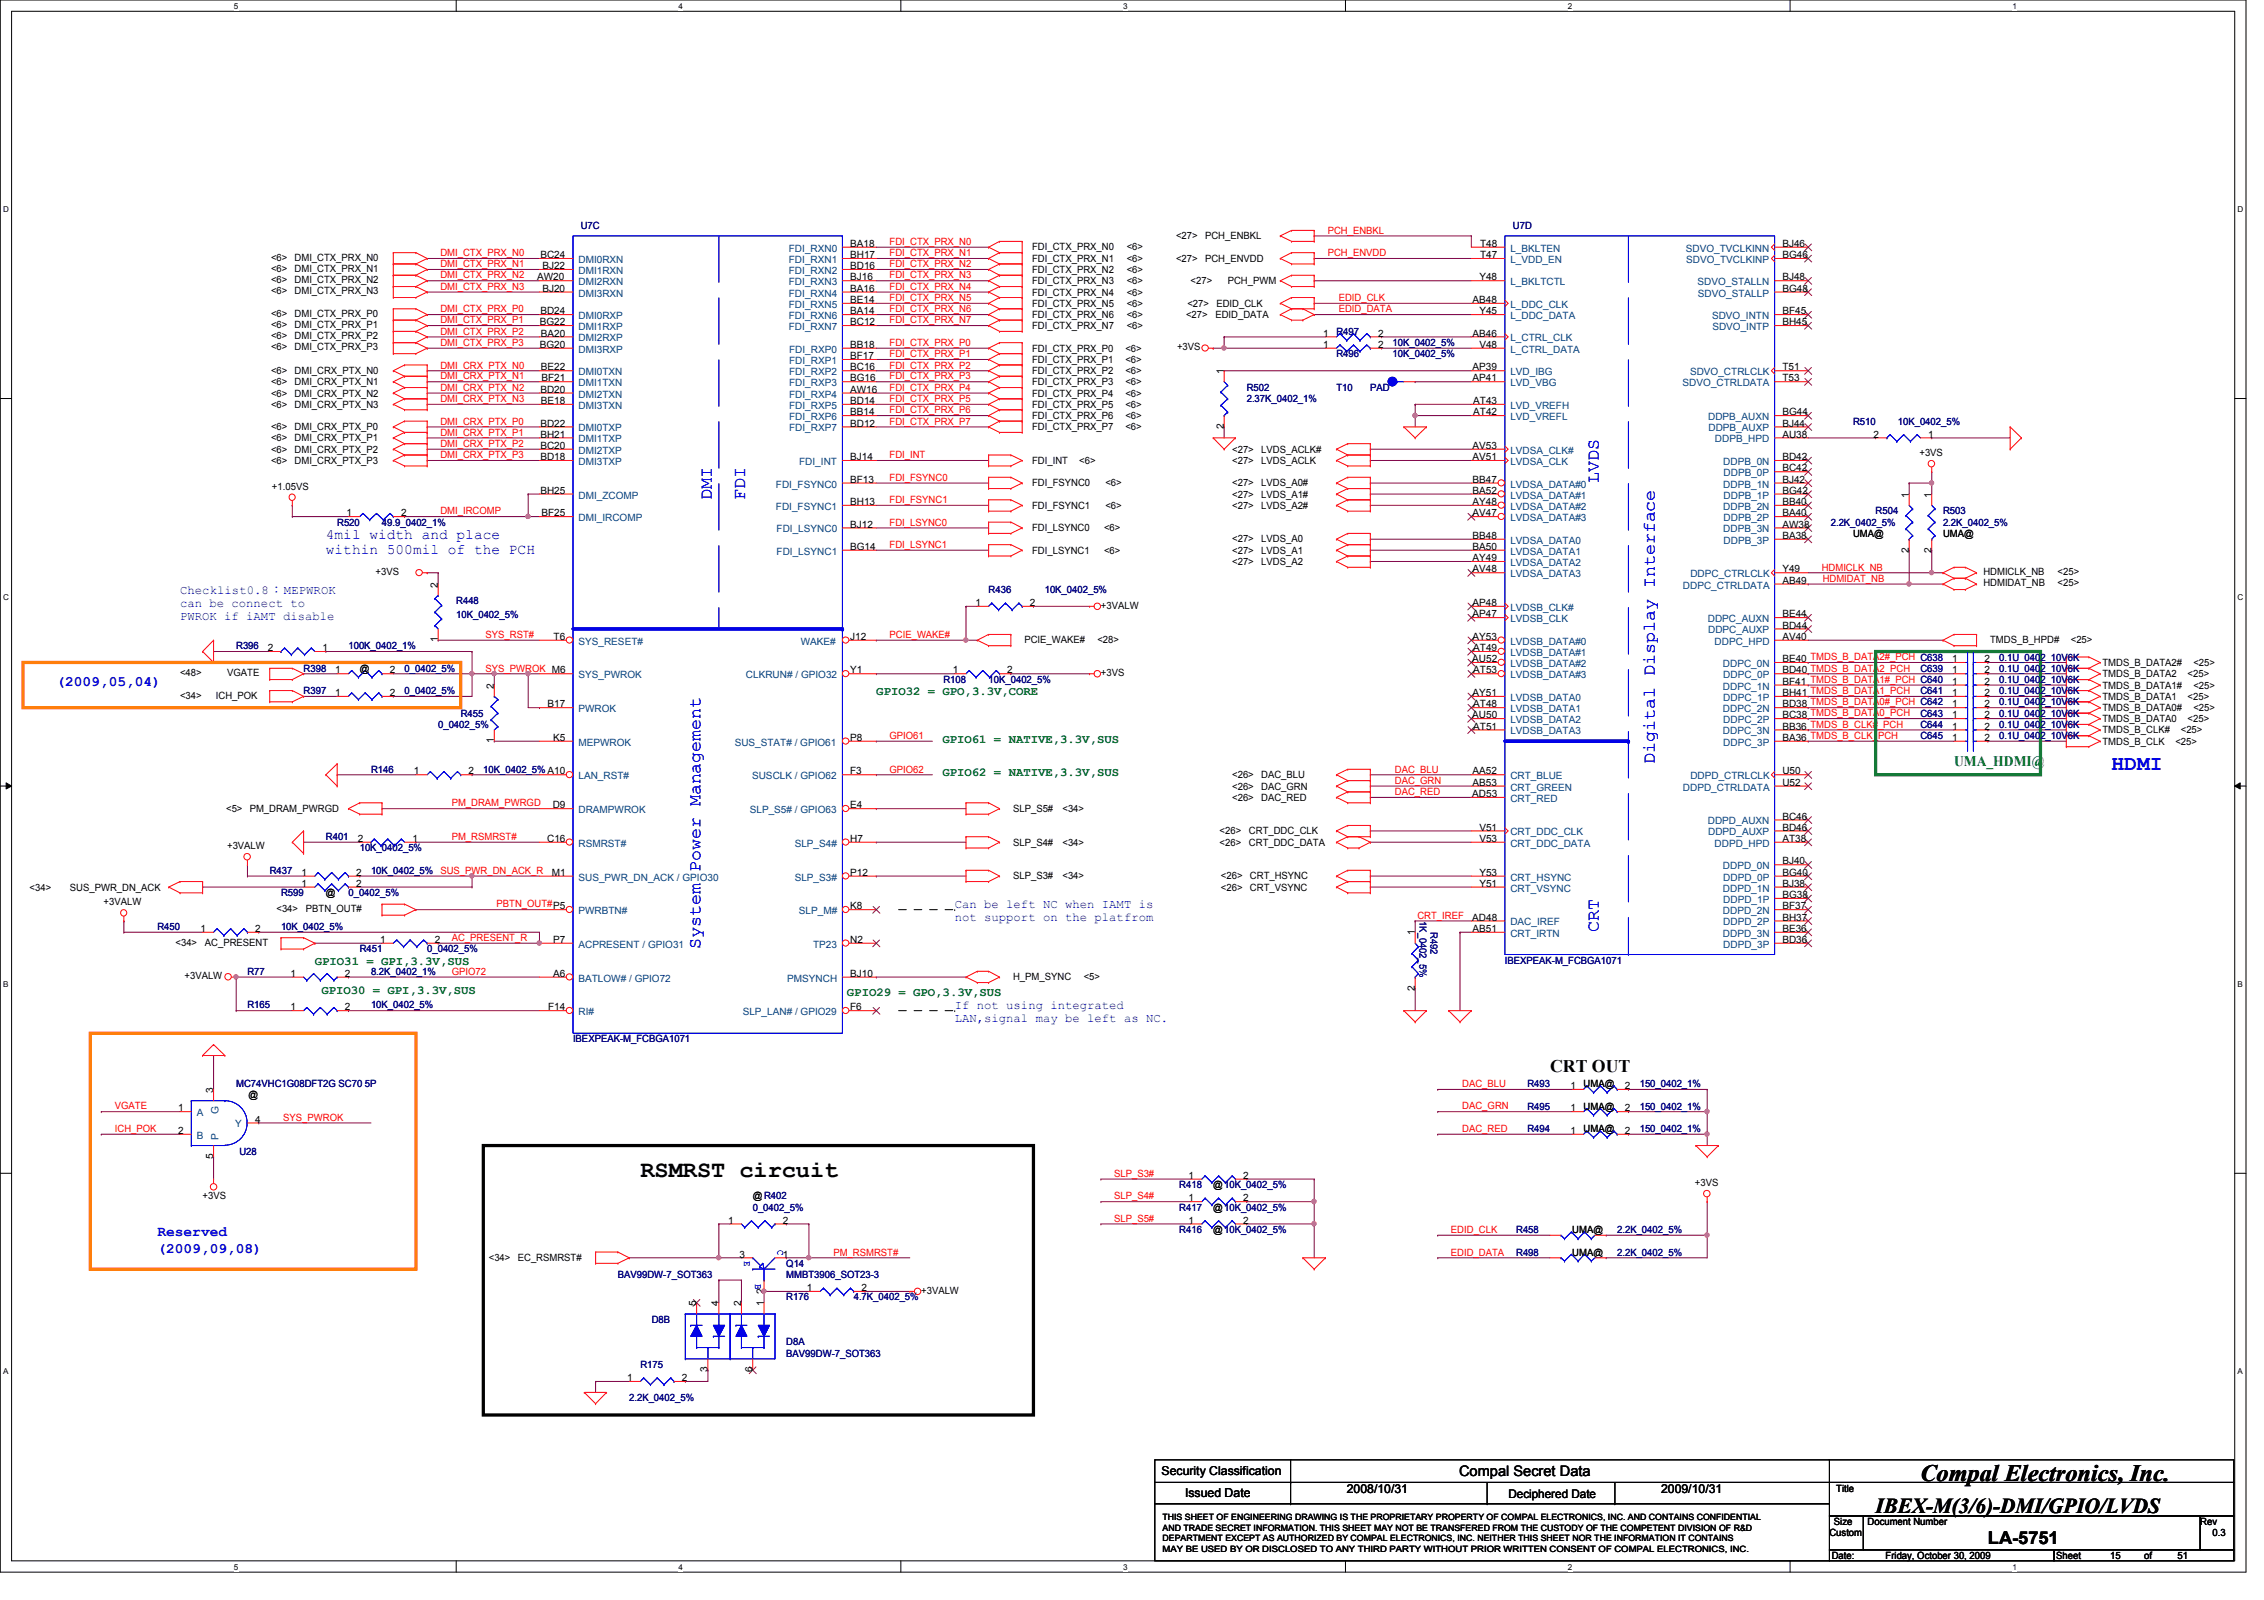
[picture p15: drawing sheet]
<svg xmlns="http://www.w3.org/2000/svg" width="297mm" height="210mm" viewBox="0 0 297 210" stroke-linecap="round" stroke-linejoin="round" font-family="sans-serif">
<defs><g id="words">
<g font-size="3.1">
<text x="84" y="154.3">RSMRST circuit</text>
<text x="252" y="194.3">Compal Electronics, Inc.</text>
</g>
<text font-size="2.8" fill="#00f" x="277" y="101">HDMI</text>
<text font-size="2.8" x="246.1" y="198.5">IBEX-M(3/6)-DMI/GPIO/LVDS</text>
<g font-size="2.3" fill="#00f">
<text x="93.4" y="65.6" transform="rotate(-90 93.4 65.6)">DMI</text>
<text x="97.8" y="65.6" transform="rotate(-90 97.8 65.6)">FDI</text>
<text x="209.8" y="63.4" transform="rotate(-90 209.8 63.4)">LVDS</text>
<text x="217.1" y="100.2" transform="rotate(-90 217.1 100.2)">Digital Display Interface</text>
<text x="91.9" y="124.5" transform="rotate(-90 91.9 124.5)">System Power Management</text>
<text x="209.8" y="122.3" transform="rotate(-90 209.8 122.3)">CRT</text>
</g>
<g font-size="2.3">
<text x="203.4" y="140.6">CRT OUT</text>
<text x="260.8" y="202.5">LA-5751</text>
</g>
<g font-size="1.9" fill="#00f">
<text x="42.8" y="70.7">4mil width and place</text>
<text x="42.8" y="72.7">within 500mil of the PCH</text>
<text x="7.4" y="90">(2009,05,04)</text>
<text x="20.7" y="162.2">Reserved</text>
<text x="20.7" y="164.4">(2009,09,08)</text>
</g>
<text font-size="1.9" fill="#008000" x="256.4" y="100.5">UMA_HDMI@</text>
<text font-size="1.9" x="191.4" y="193.7">Compal Secret Data</text>
<g font-size="1.6" fill="#00f">
<text x="23.6" y="77.9">Checklist0.8：MEPWROK</text>
<text x="23.6" y="79.6">can be connect to</text>
<text x="23.6" y="81.3">PWROK if iAMT disable</text>
<text x="125.3" y="119.1">Can be left NC when IAMT is</text>
<text x="125.3" y="120.8">not support on the platfrom</text>
<text x="125.3" y="132.4">If not using integrated</text>
<text x="125.3" y="134.1">LAN,signal may be left as NC.</text>
</g>
<g font-size="1.6" fill="#008000">
<text x="115" y="91.2">GPIO32 = GPO,3.3V,CORE</text>
<text x="123.7" y="97.4">GPIO61 = NATIVE,3.3V,SUS</text>
<text x="123.7" y="101.9">GPIO62 = NATIVE,3.3V,SUS</text>
<text x="41.3" y="126.6">GPIO31 = GPI,3.3V,SUS</text>
<text x="42.2" y="130.4">GPIO30 = GPI,3.3V,SUS</text>
<text x="111.1" y="130.7">GPIO29 = GPO,3.3V,SUS</text>
</g>
<g font-size="1.6">
<text x="152.4" y="193.5">Security Classification</text>
<text x="155.5" y="196.3">Issued Date</text>
<text x="176.7" y="195.9">2008/10/31</text>
<text x="197.9" y="196.5">Deciphered Date</text>
<text x="217.9" y="195.9">2009/10/31</text>
</g>
<g font-size="1.3">
<text x="35.6" y="34.2">&lt;6&gt;</text>
<text x="35.6" y="35.7">&lt;6&gt;</text>
<text x="38.6" y="34.2">DMI_CTX_PRX_N0</text>
<text x="38.6" y="35.7">DMI_CTX_PRX_N1</text>
<text x="70.9" y="33.9">BC24</text>
<text x="71.2" y="35.3">BJ22</text>
<text x="111.5" y="32.4">BA18</text>
<text x="111.5" y="33.9">BH17</text>
<text x="111.5" y="35.3">BD16</text>
<text x="135.4" y="32.9">FDI_CTX_PRX_N0</text>
<text x="135.4" y="34.3">FDI_CTX_PRX_N1</text>
<text x="135.4" y="35.8">FDI_CTX_PRX_N2</text>
<text x="147.8" y="32.9">&lt;6&gt;</text>
<text x="147.8" y="34.3">&lt;6&gt;</text>
<text x="147.8" y="35.8">&lt;6&gt;</text>
<text x="154.3" y="34.3">&lt;27&gt;</text>
<text x="154.3" y="31.4">&lt;27&gt;</text>
<text x="158.1" y="34.3">PCH_ENVDD</text>
<text x="158.1" y="31.4">PCH_ENBKL</text>
<text x="194.2" y="32.4">T48</text>
<text x="194.2" y="33.9">T47</text>
<text x="233.8" y="33.9">BG46</text>
<text x="233.8" y="32.4">BJ46</text>
<text x="35.6" y="37.1">&lt;6&gt;</text>
<text x="35.6" y="38.6">&lt;6&gt;</text>
<text x="35.6" y="41.6">&lt;6&gt;</text>
<text x="38.6" y="37.1">DMI_CTX_PRX_N2</text>
<text x="38.6" y="38.6">DMI_CTX_PRX_N3</text>
<text x="38.6" y="41.6">DMI_CTX_PRX_P0</text>
<text x="70.5" y="36.8">AW20</text>
<text x="70.9" y="41.2">BD24</text>
<text x="71.2" y="38.3">BJ20</text>
<text x="111.5" y="36.8">BJ16</text>
<text x="111.5" y="38.3">BA16</text>
<text x="111.5" y="39.8">BE14</text>
<text x="111.5" y="41.2">BA14</text>
<text x="135.4" y="37.3">FDI_CTX_PRX_N3</text>
<text x="135.4" y="40.2">FDI_CTX_PRX_N5</text>
<text x="135.4" y="38.8">FDI_CTX_PRX_N4</text>
<text x="135.4" y="41.7">FDI_CTX_PRX_N6</text>
<text x="147.8" y="37.3">&lt;6&gt;</text>
<text x="147.8" y="40.2">&lt;6&gt;</text>
<text x="147.8" y="38.8">&lt;6&gt;</text>
<text x="147.8" y="41.7">&lt;6&gt;</text>
<text x="155.6" y="41.7">&lt;27&gt;</text>
<text x="155.8" y="40.2">&lt;27&gt;</text>
<text x="156.2" y="37.3">&lt;27&gt;</text>
<text x="159.5" y="41.7">EDID_DATA</text>
<text x="159.6" y="40.2">EDID_CLK</text>
<text x="161.1" y="37.3">PCH_PWM</text>
<text x="193.2" y="39.8">AB48</text>
<text x="194.1" y="36.8">Y48</text>
<text x="194.1" y="41.2">Y45</text>
<text x="233.8" y="38.3">BG48</text>
<text x="233.8" y="36.8">BJ48</text>
<text x="233.8" y="41.2">BF45</text>
<text x="35.6" y="43.1">&lt;6&gt;</text>
<text x="35.6" y="44.5">&lt;6&gt;</text>
<text x="35.6" y="46">&lt;6&gt;</text>
<text x="38.6" y="43.1">DMI_CTX_PRX_P1</text>
<text x="38.6" y="44.5">DMI_CTX_PRX_P2</text>
<text x="38.6" y="46">DMI_CTX_PRX_P3</text>
<text x="70.8" y="42.7">BG22</text>
<text x="70.8" y="45.6">BG20</text>
<text x="70.9" y="44.2">BA20</text>
<text x="111.5" y="42.7">BC12</text>
<text x="111.5" y="45.6">BB18</text>
<text x="111.5" y="47.1">BF17</text>
<text x="135.4" y="43.2">FDI_CTX_PRX_N7</text>
<text x="135.4" y="47.6">FDI_CTX_PRX_P1</text>
<text x="135.4" y="46.1">FDI_CTX_PRX_P0</text>
<text x="147.7" y="47.6">&lt;6&gt;</text>
<text x="147.7" y="46.1">&lt;6&gt;</text>
<text x="147.8" y="43.2">&lt;6&gt;</text>
<text x="154.4" y="46">+3VS</text>
<text x="173.6" y="45.6">1</text>
<text x="173.6" y="44.2">1</text>
<text x="180.8" y="45.6">2</text>
<text x="180.8" y="44.2">2</text>
<text x="193.2" y="44.2">AB46</text>
<text x="194.1" y="45.6">V48</text>
<text x="233.8" y="42.7">BH45</text>
<text x="35.6" y="49.1">&lt;6&gt;</text>
<text x="35.6" y="50.5">&lt;6&gt;</text>
<text x="35.6" y="52">&lt;6&gt;</text>
<text x="35.6" y="53.5">&lt;6&gt;</text>
<text x="38.6" y="49.1">DMI_CRX_PTX_N0</text>
<text x="38.6" y="50.5">DMI_CRX_PTX_N1</text>
<text x="38.6" y="52">DMI_CRX_PTX_N2</text>
<text x="38.6" y="53.5">DMI_CRX_PTX_N3</text>
<text x="70.9" y="51.5">BD20</text>
<text x="70.9" y="48.6">BE22</text>
<text x="70.9" y="53">BE18</text>
<text x="71" y="50">BF21</text>
<text x="111.5" y="48.6">BC16</text>
<text x="111.5" y="50">BG16</text>
<text x="111.5" y="51.5">AW16</text>
<text x="111.5" y="53">BD14</text>
<text x="135.4" y="50.5">FDI_CTX_PRX_P3</text>
<text x="135.4" y="49.1">FDI_CTX_PRX_P2</text>
<text x="135.4" y="52">FDI_CTX_PRX_P4</text>
<text x="135.4" y="53.5">FDI_CTX_PRX_P5</text>
<text x="147.7" y="50.5">&lt;6&gt;</text>
<text x="147.7" y="49.1">&lt;6&gt;</text>
<text x="147.7" y="52">&lt;6&gt;</text>
<text x="147.7" y="53.5">&lt;6&gt;</text>
<text x="160.6" y="49.1" transform="rotate(-90 160.6 49.1)">1</text>
<text x="193.2" y="48.6">AP39</text>
<text x="193.2" y="50">AP41</text>
<text x="193.3" y="53">AT43</text>
<text x="233.8" y="48.6">T51</text>
<text x="233.8" y="50">T53</text>
<text x="35.6" y="56.4">&lt;6&gt;</text>
<text x="35.6" y="57.9">&lt;6&gt;</text>
<text x="35.6" y="59.4">&lt;6&gt;</text>
<text x="38.6" y="56.4">DMI_CRX_PTX_P0</text>
<text x="38.6" y="57.9">DMI_CRX_PTX_P1</text>
<text x="38.6" y="59.4">DMI_CRX_PTX_P2</text>
<text x="70.9" y="56">BD22</text>
<text x="70.9" y="57.4">BH21</text>
<text x="70.9" y="58.9">BC20</text>
<text x="111.5" y="54.5">BB14</text>
<text x="111.5" y="56">BD12</text>
<text x="135.4" y="56.4">FDI_CTX_PRX_P7</text>
<text x="135.4" y="54.9">FDI_CTX_PRX_P6</text>
<text x="147.7" y="56.4">&lt;6&gt;</text>
<text x="147.7" y="54.9">&lt;6&gt;</text>
<text x="160.6" y="56.3" transform="rotate(-90 160.6 56.3)">2</text>
<text x="161.7" y="59.4">&lt;27&gt;</text>
<text x="165.5" y="59.4">LVDS_ACLK#</text>
<text x="193.2" y="58.9">AV53</text>
<text x="193.3" y="54.5">AT42</text>
<text x="233.8" y="54.5">BG44</text>
<text x="233.8" y="56">BJ44</text>
<text x="233.8" y="57.4">AU38</text>
<text x="245.8" y="57.4">2</text>
<text x="251.8" y="59.8">+3VS</text>
<text x="253" y="57.4">1</text>
<text x="35.6" y="60.9">&lt;6&gt;</text>
<text x="35.7" y="64.3">+1.05VS</text>
<text x="38.6" y="60.9">DMI_CRX_PTX_P3</text>
<text x="70.9" y="60.4">BD18</text>
<text x="70.9" y="64.8">BH25</text>
<text x="111.5" y="63.3">BF13</text>
<text x="111.5" y="60.4">BJ14</text>
<text x="135.4" y="60.9">FDI_INT</text>
<text x="135.4" y="63.8">FDI_FSYNC0</text>
<text x="141.6" y="60.9">&lt;6&gt;</text>
<text x="145" y="63.8">&lt;6&gt;</text>
<text x="161.7" y="60.9">&lt;27&gt;</text>
<text x="161.7" y="63.8">&lt;27&gt;</text>
<text x="161.7" y="65.3">&lt;27&gt;</text>
<text x="165.5" y="60.9">LVDS_ACLK</text>
<text x="165.5" y="63.8">LVDS_A0#</text>
<text x="165.5" y="65.3">LVDS_A1#</text>
<text x="193.2" y="60.4">AV51</text>
<text x="193.2" y="63.3">BB47</text>
<text x="193.2" y="64.8">BA52</text>
<text x="233.8" y="60.4">BD42</text>
<text x="233.8" y="63.3">BJ42</text>
<text x="233.8" y="61.8">BC42</text>
<text x="233.8" y="64.8">BG42</text>
<text x="250.4" y="65.3" transform="rotate(-90 250.4 65.3)">1</text>
<text x="253.4" y="65.3" transform="rotate(-90 253.4 65.3)">1</text>
<text x="45.5" y="67.7">1</text>
<text x="52.6" y="67.7">2</text>
<text x="71" y="67.7">BF25</text>
<text x="111.5" y="66.3">BH13</text>
<text x="111.5" y="69.2">BJ12</text>
<text x="135.4" y="69.7">FDI_LSYNC0</text>
<text x="135.4" y="66.8">FDI_FSYNC1</text>
<text x="144.9" y="69.7">&lt;6&gt;</text>
<text x="145" y="66.8">&lt;6&gt;</text>
<text x="161.7" y="66.8">&lt;27&gt;</text>
<text x="161.7" y="71.2">&lt;27&gt;</text>
<text x="165.5" y="66.8">LVDS_A2#</text>
<text x="165.5" y="71.2">LVDS_A0</text>
<text x="193.2" y="66.3">AY48</text>
<text x="193.2" y="67.7">AV47</text>
<text x="193.2" y="70.7">BB48</text>
<text x="233.8" y="66.3">BB40</text>
<text x="233.8" y="69.2">AW38</text>
<text x="233.8" y="67.7">BA40</text>
<text x="233.8" y="70.7">BA38</text>
<text x="243.1" y="70.4">UMA@</text>
<text x="254.9" y="70.4">UMA@</text>
<text x="49.3" y="75.4">+3VS</text>
<text x="57.4" y="77.1" transform="rotate(-90 57.4 77.1)">2</text>
<text x="111.5" y="72.1">BG14</text>
<text x="135.4" y="72.6">FDI_LSYNC1</text>
<text x="144.9" y="72.6">&lt;6&gt;</text>
<text x="161.7" y="72.6">&lt;27&gt;</text>
<text x="161.7" y="74.1">&lt;27&gt;</text>
<text x="165.5" y="72.6">LVDS_A1</text>
<text x="165.5" y="74.1">LVDS_A2</text>
<text x="193.2" y="72.1">BA50</text>
<text x="193.2" y="73.6">AY49</text>
<text x="193.2" y="75.1">AV48</text>
<text x="233.8" y="75.1">Y49</text>
<text x="233.8" y="76.6">AB49</text>
<text x="250.4" y="72.5" transform="rotate(-90 250.4 72.5)">2</text>
<text x="253.4" y="72.5" transform="rotate(-90 253.4 72.5)">2</text>
<text x="260.2" y="76.9">HDMIDAT_NB</text>
<text x="260.2" y="75.4">HDMICLK_NB</text>
<text x="270" y="75.4">&lt;25&gt;</text>
<text x="270" y="76.9">&lt;25&gt;</text>
<text x="72.6" y="83.9">T6</text>
<text x="111.5" y="83.9">J12</text>
<text x="128" y="79.5">1</text>
<text x="135.1" y="79.5">2</text>
<text x="144.4" y="79.9">+3VALW</text>
<text x="193.2" y="79.5">AP48</text>
<text x="193.2" y="81">AP47</text>
<text x="193.2" y="83.9">AY53</text>
<text x="233.8" y="81">BE44</text>
<text x="233.8" y="82.5">BD44</text>
<text x="233.8" y="83.9">AV40</text>
<text x="23.6" y="88.7">&lt;48&gt;</text>
<text x="29.8" y="88.7">VGATE</text>
<text x="35.1" y="85.4">2</text>
<text x="42.3" y="85.4">1</text>
<text x="44" y="88.3">1</text>
<text x="47.2" y="88.1">@</text>
<text x="51.1" y="88.3">2</text>
<text x="57.4" y="84.3" transform="rotate(-90 57.4 84.3)">1</text>
<text x="111.5" y="88.3">Y1</text>
<text x="125" y="88.3">1</text>
<text x="132.2" y="88.3">2</text>
<text x="134.4" y="84.4">PCIE_WAKE#</text>
<text x="144" y="84.4">&lt;28&gt;</text>
<text x="144.4" y="88.7">+3VS</text>
<text x="193.2" y="86.9">AU52</text>
<text x="193.3" y="85.4">AT49</text>
<text x="193.3" y="88.3">AT53</text>
<text x="233.8" y="86.9">BE40 TMDS_B_DATA2#_PCH C638</text>
<text x="233.8" y="89.8">BF41 TMDS_B_DATA1#_PCH C640</text>
<text x="233.8" y="88.3">BD40 TMDS_B_DATA2_PCH</text>
<text x="256.1" y="88.3">1</text>
<text x="256.1" y="89.8">1</text>
<text x="256.1" y="86.9">1</text>
<text x="260.3" y="88.3">2</text>
<text x="260.3" y="89.8">2</text>
<text x="260.3" y="86.9">2</text>
<text x="261.1" y="84.4">TMDS_B_HPD#</text>
<text x="271.7" y="84.4">&lt;25&gt;</text>
<text x="275.8" y="87.4">TMDS_B_DATA2#</text>
<text x="275.8" y="88.9">TMDS_B_DATA2</text>
<text x="287" y="88.9">&lt;25&gt;</text>
<text x="287.8" y="87.4">&lt;25&gt;</text>
<text x="23.6" y="91.7">&lt;34&gt;</text>
<text x="28.3" y="91.7">ICH_POK</text>
<text x="44" y="91.3">1</text>
<text x="51.1" y="91.3">2</text>
<text x="64.8" y="90.3" transform="rotate(-90 64.8 90.3)">2</text>
<text x="71.8" y="92.8">B17</text>
<text x="193.2" y="94.2">AU50</text>
<text x="193.2" y="91.3">AY51</text>
<text x="193.3" y="92.8">AT48</text>
<text x="193.3" y="95.7">AT51</text>
<text x="233.8" y="92.8">BD38 TMDS_B_DATA0#_PCH C642</text>
<text x="233.8" y="95.7">BB36 TMDS_B_CLK#_PCH</text>
<text x="233.8" y="91.3">BH41 TMDS_B_DATA1_PCH</text>
<text x="233.8" y="94.2">BC38 TMDS_B_DATA0_PCH</text>
<text x="256.1" y="95.7">1</text>
<text x="256.1" y="91.3">1</text>
<text x="256.1" y="92.8">1</text>
<text x="256.1" y="94.2">1</text>
<text x="260.3" y="95.7">2</text>
<text x="260.3" y="91.3">2</text>
<text x="260.3" y="92.8">2</text>
<text x="260.3" y="94.2">2</text>
<text x="275.8" y="90.3">TMDS_B_DATA1#</text>
<text x="275.8" y="91.8">TMDS_B_DATA1</text>
<text x="275.8" y="93.3">TMDS_B_DATA0#</text>
<text x="275.8" y="94.7">TMDS_B_DATA0</text>
<text x="287" y="91.8">&lt;25&gt;</text>
<text x="287" y="94.7">&lt;25&gt;</text>
<text x="287.8" y="90.3">&lt;25&gt;</text>
<text x="287.8" y="93.3">&lt;25&gt;</text>
<text x="54.3" y="101.6">1</text>
<text x="61.5" y="101.6">2</text>
<text x="64.8" y="97.5" transform="rotate(-90 64.8 97.5)">1</text>
<text x="72.6" y="97.2">K5</text>
<text x="111.5" y="97.2">P8</text>
<text x="111.5" y="101.6">F3</text>
<text x="193.2" y="101.6">AA52</text>
<text x="233.8" y="97.2">BA36 TMDS_B_CLK_PCH</text>
<text x="233.8" y="101.6">U50</text>
<text x="256.1" y="97.2">1</text>
<text x="260.3" y="97.2">2</text>
<text x="275.8" y="96.2">TMDS_B_CLK#</text>
<text x="275.8" y="97.7">TMDS_B_CLK</text>
<text x="285.4" y="97.7">&lt;25&gt;</text>
<text x="286.1" y="96.2">&lt;25&gt;</text>
<text x="29.7" y="106.5">&lt;5&gt;</text>
<text x="32.8" y="106.5">PM_DRAM_PWRGD</text>
<text x="72.5" y="106">D9</text>
<text x="111.5" y="106">E4</text>
<text x="132.9" y="106.5">SLP_S5#</text>
<text x="139.4" y="106.5">&lt;34&gt;</text>
<text x="161.7" y="102.1">&lt;26&gt;</text>
<text x="161.7" y="103.6">&lt;26&gt;</text>
<text x="161.7" y="105.1">&lt;26&gt;</text>
<text x="165.5" y="102.1">DAC_BLU</text>
<text x="165.5" y="103.6">DAC_GRN</text>
<text x="165.5" y="105.1">DAC_RED</text>
<text x="193.2" y="104.6">AD53</text>
<text x="193.2" y="103.1">AB53</text>
<text x="233.8" y="103.1">U52</text>
<text x="233.8" y="107.5">BC46</text>
<text x="29.8" y="111.4">+3VALW</text>
<text x="46.9" y="110.4">2</text>
<text x="54.1" y="110.4">1</text>
<text x="71.8" y="110.4">C16</text>
<text x="111.5" y="110.4">H7</text>
<text x="132.9" y="111">SLP_S4#</text>
<text x="139.4" y="111">&lt;34&gt;</text>
<text x="160" y="109.5">&lt;26&gt;</text>
<text x="160" y="111">&lt;26&gt;</text>
<text x="163.9" y="109.5">CRT_DDC_CLK</text>
<text x="163.9" y="111">CRT_DDC_DATA</text>
<text x="194.1" y="109">V51</text>
<text x="194.1" y="110.4">V53</text>
<text x="233.8" y="113.4">BJ40</text>
<text x="233.8" y="109">BD46</text>
<text x="233.8" y="110.4">AT38</text>
<text x="3.9" y="116.8">&lt;34&gt;</text>
<text x="9.2" y="116.8">SUS_PWR_DN_ACK</text>
<text x="13.6" y="118.7">+3VALW</text>
<text x="36.3" y="119.6">&lt;34&gt;</text>
<text x="39.6" y="114.9">1</text>
<text x="39.6" y="116.3">1</text>
<text x="40.1" y="119.6">PBTN_OUT#</text>
<text x="42.8" y="117.6">@</text>
<text x="46.7" y="114.9">2</text>
<text x="46.7" y="116.3">2</text>
<text x="72.4" y="114.9">M1</text>
<text x="111.5" y="119.3">K8</text>
<text x="111.5" y="114.9">P12</text>
<text x="132.9" y="115.4">SLP_S3#</text>
<text x="139.4" y="115.4">&lt;34&gt;</text>
<text x="160.2" y="115.4">&lt;26&gt;</text>
<text x="160.2" y="116.8">&lt;26&gt;</text>
<text x="164" y="115.4">CRT_HSYNC</text>
<text x="164" y="116.8">CRT_VSYNC</text>
<text x="194.1" y="114.9">Y53</text>
<text x="194.1" y="116.3">Y51</text>
<text x="233.8" y="119.3">BF37</text>
<text x="233.8" y="116.3">BJ38</text>
<text x="233.8" y="114.9">BG40</text>
<text x="233.8" y="117.8">BG38</text>
<text x="23" y="124.1">&lt;34&gt;</text>
<text x="26.3" y="122.3">1</text>
<text x="26.9" y="124.1">AC_PRESENT</text>
<text x="33.5" y="122.3">2</text>
<text x="49.9" y="123.7">1</text>
<text x="57.1" y="123.7">2</text>
<text x="72.6" y="123.7">P7</text>
<text x="111.5" y="123.7">N2</text>
<text x="185.6" y="122.7" transform="rotate(-90 185.6 122.7)">1</text>
<text x="193.2" y="120.8">AD48</text>
<text x="193.2" y="122.3">AB51</text>
<text x="233.8" y="122.3">BE36</text>
<text x="233.8" y="120.8">BH37</text>
<text x="233.8" y="123.7">BD36</text>
<text x="24.2" y="128.5">+3VALW</text>
<text x="38.1" y="128.1">1</text>
<text x="45.3" y="128.1">2</text>
<text x="72.6" y="128.1">A6</text>
<text x="111.5" y="128.1">BJ10</text>
<text x="132.9" y="128.6">H_PM_SYNC</text>
<text x="142.2" y="128.6">&lt;5&gt;</text>
<text x="185.6" y="130" transform="rotate(-90 185.6 130)">2</text>
<text x="38.1" y="132.5">1</text>
<text x="45.3" y="132.5">2</text>
<text x="71.9" y="132.5">F14</text>
<text x="111.5" y="132.5">F6</text>
<text x="28" y="143.4" transform="rotate(-90 28 143.4)">3</text>
<text x="206" y="142.9">1</text>
<text x="207.8" y="142.6">UMA@</text>
<text x="213.2" y="142.9">2</text>
<text x="23.4" y="148.8">2</text>
<text x="23.4" y="145.8">1</text>
<text x="32.6" y="144.1">@</text>
<text x="33.5" y="147.3">4</text>
<text x="206" y="145.8">1</text>
<text x="206" y="148.8">1</text>
<text x="207.8" y="145.6">UMA@</text>
<text x="207.8" y="148.5">UMA@</text>
<text x="213.2" y="145.8">2</text>
<text x="213.2" y="148.8">2</text>
<text x="28" y="152.1" transform="rotate(-90 28 152.1)">5</text>
<text x="156" y="154.6">1</text>
<text x="159.2" y="155.9">@10K_0402_5%</text>
<text x="163.1" y="154.6">2</text>
<text x="222.4" y="155.6">+3VS</text>
<text x="26.6" y="157.4">+3VS</text>
<text x="95.5" y="160.5">1</text>
<text x="98.8" y="157.4">@R402</text>
<text x="102.7" y="160.5">2</text>
<text x="156" y="157.6">1</text>
<text x="156" y="160.5">1</text>
<text x="159.2" y="158.8">@10K_0402_5%</text>
<text x="159.2" y="161.8">@10K_0402_5%</text>
<text x="163.1" y="157.6">2</text>
<text x="163.1" y="160.5">2</text>
<text x="206.3" y="161.8">UMA@</text>
<text x="64.1" y="165.4">&lt;34&gt;</text>
<text x="67.9" y="165.4">EC_RSMRST#</text>
<text x="97" y="165">3</text>
<text x="102.7" y="165">1</text>
<text x="206.3" y="164.7">UMA@</text>
<text x="91.4" y="171.4" transform="rotate(-90 91.4 171.4)">5</text>
<text x="94.3" y="171.4" transform="rotate(-90 94.3 171.4)">4</text>
<text x="97.2" y="171.4" transform="rotate(-90 97.2 171.4)">2</text>
<text x="100.2" y="171.4" transform="rotate(-90 100.2 171.4)">1</text>
<text x="100.2" y="169.7" transform="rotate(-90 100.2 169.7)">2</text>
<text x="105.9" y="169.4">1</text>
<text x="113" y="169.4">2</text>
<text x="120.9" y="169.7">+3VALW</text>
<text x="82.3" y="181.2">1</text>
<text x="89.4" y="181.2">2</text>
<text x="92.8" y="180" transform="rotate(-90 92.8 180)">3</text>
<text x="98.7" y="180" transform="rotate(-90 98.7 180)">6</text>
<text x="240.9" y="195.8">Title</text>
<text x="240" y="201.5">Custom</text>
<text x="240.6" y="200.1">Size</text>
<text x="245" y="200.1">Document Number</text>
<text x="288.7" y="200.1">Rev</text>
<text x="290.3" y="201.5">0.3</text>
<text x="240.3" y="204.5">Date:</text>
<text x="247.4" y="204.5">Friday, October 30, 2009</text>
<text x="269.8" y="204.5">Sheet</text>
<text x="276.9" y="204.5">15</text>
<text x="281.3" y="204.5">of</text>
<text x="285.7" y="204.5">51</text>
</g>
<g font-size="1.3" fill="#f00">
<text x="57.8" y="35.1">DMI_CTX_PRX_N1</text>
<text x="57.8" y="33.6">DMI_CTX_PRX_N0</text>
<text x="116.7" y="32.1">FDI_CTX_PRX_N0</text>
<text x="116.7" y="33.6">FDI_CTX_PRX_N1</text>
<text x="116.7" y="35.1">FDI_CTX_PRX_N2</text>
<text x="174.2" y="33.6">PCH_ENVDD</text>
<text x="174.2" y="30.6">PCH_ENBKL</text>
<text x="57.8" y="36.5">DMI_CTX_PRX_N2</text>
<text x="57.8" y="38">DMI_CTX_PRX_N3</text>
<text x="57.8" y="41">DMI_CTX_PRX_P0</text>
<text x="116.7" y="36.5">FDI_CTX_PRX_N3</text>
<text x="116.7" y="38">FDI_CTX_PRX_N4</text>
<text x="116.7" y="41">FDI_CTX_PRX_N6</text>
<text x="116.7" y="39.5">FDI_CTX_PRX_N5</text>
<text x="175.6" y="41">EDID_DATA</text>
<text x="175.6" y="39.5">EDID_CLK</text>
<text x="57.8" y="42.4">DMI_CTX_PRX_P1</text>
<text x="57.8" y="43.9">DMI_CTX_PRX_P2</text>
<text x="57.8" y="45.4">DMI_CTX_PRX_P3</text>
<text x="116.7" y="46.9">FDI_CTX_PRX_P1</text>
<text x="116.7" y="42.4">FDI_CTX_PRX_N7</text>
<text x="116.7" y="45.4">FDI_CTX_PRX_P0</text>
<text x="57.8" y="48.3">DMI_CRX_PTX_N0</text>
<text x="57.8" y="49.8">DMI_CRX_PTX_N1</text>
<text x="57.8" y="51.3">DMI_CRX_PTX_N2</text>
<text x="57.8" y="52.7">DMI_CRX_PTX_N3</text>
<text x="116.7" y="49.8">FDI_CTX_PRX_P3</text>
<text x="116.7" y="48.3">FDI_CTX_PRX_P2</text>
<text x="116.7" y="52.7">FDI_CTX_PRX_P5</text>
<text x="116.7" y="51.3">FDI_CTX_PRX_P4</text>
<text x="57.8" y="55.7">DMI_CRX_PTX_P0</text>
<text x="57.8" y="57.1">DMI_CRX_PTX_P1</text>
<text x="57.8" y="58.6">DMI_CRX_PTX_P2</text>
<text x="116.7" y="54.2">FDI_CTX_PRX_P6</text>
<text x="116.7" y="55.7">FDI_CTX_PRX_P7</text>
<text x="57.8" y="60.1">DMI_CRX_PTX_P3</text>
<text x="116.7" y="60.1">FDI_INT</text>
<text x="116.7" y="66">FDI_FSYNC1</text>
<text x="116.7" y="63.1">FDI_FSYNC0</text>
<text x="57.8" y="67.5">DMI_IRCOMP</text>
<text x="116.7" y="71.9">FDI_LSYNC1</text>
<text x="116.7" y="69">FDI_LSYNC0</text>
<text x="239" y="74.8">HDMICLK_NB</text>
<text x="239.1" y="76.3">HDMIDAT_NB</text>
<text x="63.7" y="83.7">SYS_RST#</text>
<text x="116.7" y="83.7">PCIE_WAKE#</text>
<text x="63.7" y="88.1">SYS_PWROK M6</text>
<text x="116.7" y="96.9">GPIO61</text>
<text x="116.7" y="101.3">GPIO62</text>
<text x="183" y="101.3">DAC_BLU</text>
<text x="59.3" y="105.8">PM_DRAM_PWRGD</text>
<text x="183" y="104.3">DAC_RED</text>
<text x="183" y="102.8">DAC_GRN</text>
<text x="59.3" y="110.2">PM_RSMRST#</text>
<text x="57.8" y="114.6">SUS_PWR_DN_ACK_R</text>
<text x="65.1" y="119">PBTN_OUT#P5</text>
<text x="59.3" y="123.4">AC_PRESENT_R</text>
<text x="186" y="120.5">CRT_IREF</text>
<text x="59.3" y="127.9">GPIO72</text>
<text x="191.9" y="142.6">DAC_BLU</text>
<text x="15.1" y="145.5">VGATE</text>
<text x="15.1" y="148.5">ICH_POK</text>
<text x="37.2" y="147">SYS_PWROK</text>
<text x="191.9" y="148.5">DAC_RED</text>
<text x="191.9" y="145.5">DAC_GRN</text>
<text x="146.2" y="154.4">SLP_S3#</text>
<text x="146.2" y="157.4">SLP_S4#</text>
<text x="146.2" y="160.3">SLP_S5#</text>
<text x="190.4" y="161.8">EDID_CLK</text>
<text x="109.3" y="164.7">PM_RSMRST#</text>
<text x="190.4" y="164.7">EDID_DATA</text>
</g>
<g font-size="1.3" fill="#004080">
<text x="75.9" y="34.5">DMI0RXN</text>
<text x="75.9" y="35.9">DMI1RXN</text>
<text x="103.5" y="33">FDI_RXN0</text>
<text x="103.5" y="34.5">FDI_RXN1</text>
<text x="103.5" y="35.9">FDI_RXN2</text>
<text x="198.2" y="33">L_BKLTEN</text>
<text x="198.2" y="34.5">L_VDD_EN</text>
<text x="221.2" y="33">SDVO_TVCLKINN</text>
<text x="221.2" y="34.5">SDVO_TVCLKINP</text>
<text x="75.9" y="37.4">DMI2RXN</text>
<text x="75.9" y="38.9">DMI3RXN</text>
<text x="75.9" y="41.9">DMI0RXP</text>
<text x="103.5" y="37.4">FDI_RXN3</text>
<text x="103.5" y="38.9">FDI_RXN4</text>
<text x="103.5" y="40.4">FDI_RXN5</text>
<text x="103.5" y="41.9">FDI_RXN6</text>
<text x="198.2" y="37.4">L_BKLTCTL</text>
<text x="198.2" y="40.4">L_DDC_CLK</text>
<text x="198.2" y="41.9">L_DDC_DATA</text>
<text x="222.7" y="37.4">SDVO_STALLN</text>
<text x="222.8" y="38.9">SDVO_STALLP</text>
<text x="224.6" y="41.9">SDVO_INTN</text>
<text x="75.9" y="43.3">DMI1RXP</text>
<text x="75.9" y="44.8">DMI2RXP</text>
<text x="75.9" y="46.3">DMI3RXP</text>
<text x="103.5" y="43.3">FDI_RXN7</text>
<text x="103.5" y="46.3">FDI_RXP0</text>
<text x="103.5" y="47.8">FDI_RXP1</text>
<text x="198.2" y="44.8">L_CTRL_CLK</text>
<text x="198.2" y="46.3">L_CTRL_DATA</text>
<text x="224.7" y="43.3">SDVO_INTP</text>
<text x="75.9" y="49.2">DMI0TXN</text>
<text x="75.9" y="50.7">DMI1TXN</text>
<text x="75.9" y="52.2">DMI2TXN</text>
<text x="75.9" y="53.6">DMI3TXN</text>
<text x="103.5" y="49.2">FDI_RXP2</text>
<text x="103.5" y="50.7">FDI_RXP3</text>
<text x="103.5" y="52.2">FDI_RXP4</text>
<text x="103.5" y="53.6">FDI_RXP5</text>
<text x="198.2" y="53.6">LVD_VREFH</text>
<text x="198.2" y="49.2">LVD_IBG</text>
<text x="198.2" y="50.7">LVD_VBG</text>
<text x="220.8" y="50.7">SDVO_CTRLDATA</text>
<text x="221.7" y="49.2">SDVO_CTRLCLK</text>
<text x="75.9" y="56.6">DMI0TXP</text>
<text x="75.9" y="58">DMI1TXP</text>
<text x="75.9" y="59.5">DMI2TXP</text>
<text x="103.5" y="55.1">FDI_RXP6</text>
<text x="103.5" y="56.6">FDI_RXP7</text>
<text x="198.2" y="59.5">LVDSA_CLK#</text>
<text x="198.2" y="55.1">LVD_VREFL</text>
<text x="224.1" y="55.1">DDPB_AUXN</text>
<text x="224.2" y="56.6">DDPB_AUXP</text>
<text x="225" y="58">DDPB_HPD</text>
<text x="75.9" y="61">DMI3TXP</text>
<text x="75.9" y="65.4">DMI_ZCOMP</text>
<text x="101.8" y="64">FDI_FSYNC0</text>
<text x="104.9" y="61">FDI_INT</text>
<text x="198.2" y="61">LVDSA_CLK</text>
<text x="198.2" y="64">LVDSA_DATA#0</text>
<text x="198.2" y="65.4">LVDSA_DATA#1</text>
<text x="226.1" y="61">DDPB_0N</text>
<text x="226.1" y="64">DDPB_1N</text>
<text x="226.1" y="62.5">DDPB_0P</text>
<text x="226.1" y="65.4">DDPB_1P</text>
<text x="75.9" y="68.4">DMI_IRCOMP</text>
<text x="101.8" y="66.9">FDI_FSYNC1</text>
<text x="101.9" y="69.8">FDI_LSYNC0</text>
<text x="198.2" y="66.9">LVDSA_DATA#2</text>
<text x="198.2" y="68.4">LVDSA_DATA#3</text>
<text x="198.2" y="71.3">LVDSA_DATA0</text>
<text x="226.1" y="66.9">DDPB_2N</text>
<text x="226.1" y="69.8">DDPB_3N</text>
<text x="226.1" y="68.4">DDPB_2P</text>
<text x="226.1" y="71.3">DDPB_3P</text>
<text x="101.9" y="72.8">FDI_LSYNC1</text>
<text x="198.2" y="72.8">LVDSA_DATA1</text>
<text x="198.2" y="74.3">LVDSA_DATA2</text>
<text x="198.2" y="75.7">LVDSA_DATA3</text>
<text x="220.8" y="77.2">DDPC_CTRLDATA</text>
<text x="221.8" y="75.7">DDPC_CTRLCLK</text>
<text x="198.2" y="80.1">LVDSB_CLK#</text>
<text x="198.2" y="81.6">LVDSB_CLK</text>
<text x="224.1" y="81.6">DDPC_AUXN</text>
<text x="224.1" y="83.1">DDPC_AUXP</text>
<text x="75.9" y="84.6">SYS_RESET#</text>
<text x="75.9" y="89">SYS_PWROK</text>
<text x="97.9" y="89">CLKRUN# / GPIO32</text>
<text x="105.1" y="84.6">WAKE#</text>
<text x="198.2" y="84.6">LVDSB_DATA#0</text>
<text x="198.2" y="86.1">LVDSB_DATA#1</text>
<text x="198.2" y="87.5">LVDSB_DATA#2</text>
<text x="198.2" y="89">LVDSB_DATA#3</text>
<text x="225" y="84.6">DDPC_HPD</text>
<text x="226.1" y="87.5">DDPC_0N</text>
<text x="226.1" y="89">DDPC_0P</text>
<text x="75.9" y="93.4">PWROK</text>
<text x="198.2" y="91.9">LVDSB_DATA0</text>
<text x="198.2" y="93.4">LVDSB_DATA1</text>
<text x="198.2" y="94.9">LVDSB_DATA2</text>
<text x="226.1" y="90.5">DDPC_1N</text>
<text x="226.1" y="93.4">DDPC_2N</text>
<text x="226.1" y="91.9">DDPC_1P</text>
<text x="226.1" y="94.9">DDPC_2P</text>
<text x="75.9" y="97.8">MEPWROK</text>
<text x="96.4" y="97.8">SUS_STAT# / GPIO61</text>
<text x="198.2" y="96.4">LVDSB_DATA3</text>
<text x="226.1" y="96.4">DDPC_3N</text>
<text x="226.1" y="97.8">DDPC_3P</text>
<text x="75.9" y="102.2">LAN_RST#</text>
<text x="75.9" y="106.7">DRAMPWROK</text>
<text x="98.4" y="106.7">SLP_S5# / GPIO63</text>
<text x="98.7" y="102.2">SUSCLK / GPIO62</text>
<text x="198.2" y="102.2">CRT_BLUE</text>
<text x="198.2" y="103.7">CRT_GREEN</text>
<text x="198.2" y="105.2">CRT_RED</text>
<text x="220.8" y="103.7">DDPD_CTRLDATA</text>
<text x="221.8" y="102.2">DDPD_CTRLCLK</text>
<text x="75.9" y="111.1">RSMRST#</text>
<text x="104.3" y="111.1">SLP_S4#</text>
<text x="198.2" y="109.6">CRT_DDC_CLK</text>
<text x="198.2" y="111.1">CRT_DDC_DATA</text>
<text x="224.1" y="108.2">DDPD_AUXN</text>
<text x="224.1" y="109.6">DDPD_AUXP</text>
<text x="225" y="111.1">DDPD_HPD</text>
<text x="75.9" y="119.9">PWRBTN#</text>
<text x="75.9" y="115.5">SUS_PWR_DN_ACK / GPIO30</text>
<text x="104.3" y="115.5">SLP_S3#</text>
<text x="104.8" y="119.9">SLP_M#</text>
<text x="198.2" y="115.5">CRT_HSYNC</text>
<text x="198.2" y="117">CRT_VSYNC</text>
<text x="226.1" y="119.9">DDPD_2N</text>
<text x="226.1" y="114">DDPD_0N</text>
<text x="226.1" y="117">DDPD_1N</text>
<text x="226.1" y="115.5">DDPD_0P</text>
<text x="226.1" y="118.4">DDPD_1P</text>
<text x="75.9" y="124.3">ACPRESENT / GPIO31</text>
<text x="106.7" y="124.3">TP23</text>
<text x="198.2" y="122.9">CRT_IRTN</text>
<text x="198.2" y="121.4">DAC_IREF</text>
<text x="226.1" y="122.9">DDPD_3N</text>
<text x="226.1" y="121.4">DDPD_2P</text>
<text x="226.1" y="124.3">DDPD_3P</text>
<text x="75.9" y="128.8">BATLOW# / GPIO72</text>
<text x="103.3" y="128.8">PMSYNCH</text>
<text x="75.9" y="133.2">RI#</text>
<text x="97.4" y="133.2">SLP_LAN# / GPIO29</text>
<text x="25.8" y="149.4">B</text>
<text x="25.8" y="146.4">A</text>
<text x="28.7" y="149.6" transform="rotate(-90 28.7 149.6)">P</text>
<text x="28.7" y="146.2" transform="rotate(-90 28.7 146.2)">G</text>
<text x="30.9" y="147.9">Y</text>
</g>
<g font-size="1.3" fill="#000080">
<text x="76.2" y="30.1">U7C</text>
<text x="198.5" y="30.1">U7D</text>
<text x="175.3" y="46.9">R496</text>
<text x="175.3" y="43.9">R497</text>
<text x="182.7" y="46.9">10K_0402_5%</text>
<text x="182.7" y="45.4">10K_0402_5%</text>
<text x="163.6" y="51.3">R502</text>
<text x="163.6" y="52.7">2.37K_0402_1%</text>
<text x="175.3" y="51.3">T10</text>
<text x="179.8" y="51.3">PAD</text>
<text x="243.1" y="55.7">R510</text>
<text x="249" y="55.7">10K_0402_5%</text>
<text x="44.2" y="69">R520</text>
<text x="50.1" y="69">49.9_0402_1%</text>
<text x="240.2" y="69">2.2K_0402_5%</text>
<text x="246.1" y="67.5">R504</text>
<text x="254.9" y="67.5">R503</text>
<text x="254.9" y="69">2.2K_0402_5%</text>
<text x="129.7" y="77.8">R436</text>
<text x="137.1" y="77.8">10K_0402_5%</text>
<text x="59.9" y="79.3">R448</text>
<text x="59.9" y="81">10K_0402_5%</text>
<text x="31" y="85.2">R396</text>
<text x="39.8" y="88.1">R398</text>
<text x="45.7" y="85.2">100K_0402_1%</text>
<text x="53.1" y="88.1">0_0402_5%</text>
<text x="123.8" y="89.6">R108</text>
<text x="129.7" y="89.6">10K_0402_5%</text>
<text x="252" y="88.1">C639</text>
<text x="262.3" y="88.1">0.1U_0402_10V6K</text>
<text x="262.3" y="89.6">0.1U_0402_10V6K</text>
<text x="262.3" y="86.7">0.1U_0402_10V6K</text>
<text x="39.8" y="91.1">R397</text>
<text x="53.1" y="91.1">0_0402_5%</text>
<text x="57.5" y="95.5">0_0402_5%</text>
<text x="60.4" y="94">R455</text>
<text x="252" y="95.5">C644</text>
<text x="252" y="91.1">C641</text>
<text x="252" y="94">C643</text>
<text x="262.3" y="95.5">0.1U_0402_10V6K</text>
<text x="262.3" y="91.1">0.1U_0402_10V6K</text>
<text x="262.3" y="92.5">0.1U_0402_10V6K</text>
<text x="262.3" y="94">0.1U_0402_10V6K</text>
<text x="48.7" y="101.4">R146</text>
<text x="63.4" y="101.4">10K_0402_5% A10</text>
<text x="252" y="96.9">C645</text>
<text x="262.3" y="96.9">0.1U_0402_10V6K</text>
<text x="42.8" y="110.2">R401</text>
<text x="47.2" y="111.7">10K_0402_5%</text>
<text x="35.4" y="114.6">R437</text>
<text x="36.9" y="117.6">R599</text>
<text x="45.7" y="117.6">0_0402_5%</text>
<text x="48.7" y="114.6">10K_0402_5%</text>
<text x="20.7" y="122">R450</text>
<text x="36.9" y="122">10K_0402_5%</text>
<text x="47.2" y="124.9">R451</text>
<text x="56" y="124.9">0_0402_5%</text>
<text x="186.2" y="120.8" transform="rotate(90 186.2 120.8)">1K_0402_5%</text>
<text x="187.7" y="122.3" transform="rotate(90 187.7 122.3)">R492</text>
<text x="32.5" y="127.9">R77</text>
<text x="48.7" y="127.9">8.2K_0402_1%</text>
<text x="197.4" y="126.4">IBEXPEAK-M_FCBGA1071</text>
<text x="32.5" y="132.3">R165</text>
<text x="48.7" y="132.3">10K_0402_5%</text>
<text x="75.2" y="136.7">IBEXPEAK-M_FCBGA1071</text>
<text x="31" y="142.6">MC74VHC1G08DFT2G SC70 5P</text>
<text x="200.4" y="142.6">R493</text>
<text x="215.1" y="142.6">150_0402_1%</text>
<text x="200.4" y="145.6">R495</text>
<text x="200.4" y="148.5">R494</text>
<text x="215.1" y="145.6">150_0402_1%</text>
<text x="215.1" y="148.5">150_0402_1%</text>
<text x="31.4" y="151.5">U28</text>
<text x="154.7" y="155.9">R418</text>
<text x="98.8" y="158.8">0_0402_5%</text>
<text x="154.7" y="158.8">R417</text>
<text x="154.7" y="161.8">R416</text>
<text x="198.9" y="161.8">R458</text>
<text x="212.2" y="161.8">2.2K_0402_5%</text>
<text x="81.1" y="167.7">BAV99DW-7_SOT363</text>
<text x="103.2" y="166.2">Q14</text>
<text x="103.2" y="167.7">MMBT3906_SOT23-3</text>
<text x="198.9" y="164.7">R498</text>
<text x="212.2" y="164.7">2.2K_0402_5%</text>
<text x="85.5" y="173.6">D8B</text>
<text x="103.2" y="170.6">R176</text>
<text x="112" y="170.6">4.7K_0402_5%</text>
<text x="84" y="179.5">R175</text>
<text x="103.2" y="176.5">D8A</text>
<text x="103.2" y="178">BAV99DW-7_SOT363</text>
<text x="82.5" y="183.9">2.2K_0402_5%</text>
</g>
<g font-size="1.3" fill="#00f">
<text x="97.6" y="165.4" transform="rotate(90 97.6 165.4)">E</text>
<text x="102" y="164" transform="rotate(90 102 164)">C</text>
<text x="99.1" y="168.4" transform="rotate(90 99.1 168.4)">B</text>
</g>
<g font-size="1.1">
<text x="30.7" y="1.1">5</text>
<text x="89" y="1.1">4</text>
<text x="147.4" y="1.1">3</text>
<text x="205.7" y="1.1">2</text>
<text x="264" y="1.1">1</text>
<text x=".4" y="27.9">D</text>
<text x="293.6" y="27.9">D</text>
<text x=".4" y="78.7">C</text>
<text x="293.6" y="78.7">C</text>
<text x=".4" y="129.5">B</text>
<text x="293.6" y="129.5">B</text>
<text x=".4" y="180.3">A</text>
<text x="293.6" y="180.3">A</text>
<text x="152.5" y="199.4">THIS SHEET OF ENGINEERING DRAWING IS THE PROPRIETARY PROPERTY OF COMPAL ELECTRONICS, INC. AND CONTAINS CONFIDENTIAL</text>
<text x="152.5" y="200.8">AND TRADE SECRET INFORMATION. THIS SHEET MAY NOT BE TRANSFERED FROM THE CUSTODY OF THE COMPETENT DIVISION OF R&amp;D</text>
<text x="152.5" y="202.2">DEPARTMENT EXCEPT AS AUTHORIZED BY COMPAL ELECTRONICS, INC. NEITHER THIS SHEET NOR THE INFORMATION IT CONTAINS</text>
<text x="152.5" y="203.6">MAY BE USED BY OR DISCLOSED TO ANY THIRD PARTY WITHOUT PRIOR WRITTEN CONSENT OF COMPAL ELECTRONICS, INC.</text>
<text x="30.7" y="205.9">5</text>
<text x="89" y="205.9">4</text>
<text x="147.4" y="205.9">3</text>
<text x="205.7" y="205.9">2</text>
<text x="264" y="205.9">1</text>
</g>
</g></defs>
<path d="M0 0h294.7v206.2h-294.7zM1.5 1.5h291.7v203.3h-291.7z" fill="none" stroke="#000" stroke-width=".13"/>
<g fill="#fff">
<path d="M30.7 .2h.6v1.2h-.6z"/>
<path d="M30.7 204.9h.6v1.2h-.6z"/>
</g>
<path d="M59.9 0v1.5M59.9 204.8v1.4" fill="none" stroke="#000" stroke-width=".13"/>
<g fill="#fff">
<path d="M89 .2h.6v1.2h-.6z"/>
<path d="M89 204.9h.6v1.2h-.6z"/>
</g>
<path d="M118.2 0v1.5M118.2 204.8v1.4" fill="none" stroke="#000" stroke-width=".13"/>
<g fill="#fff">
<path d="M147.4 .2h.6v1.2h-.6z"/>
<path d="M147.4 204.9h.6v1.2h-.6z"/>
</g>
<path d="M176.5 0v1.5M176.5 204.8v1.4" fill="none" stroke="#000" stroke-width=".13"/>
<g fill="#fff">
<path d="M205.7 .2h.6v1.2h-.6z"/>
<path d="M205.7 204.9h.6v1.2h-.6z"/>
</g>
<path d="M234.9 0v1.5M234.9 204.8v1.4" fill="none" stroke="#000" stroke-width=".13"/>
<g fill="#fff">
<path d="M264 .2h.6v1.2h-.6z"/>
<path d="M264 204.9h.6v1.2h-.6z"/>
<path d="M.4 26.9h.8v1.2h-.8z"/>
<path d="M293.6 26.9h.7v1.2h-.7z"/>
<path d="M.4 77.7h.8v1.2h-.8z"/>
<path d="M293.6 77.7h.7v1.2h-.7z"/>
</g>
<path d="M0 52.3h1.5M293.2 52.3h1.5" fill="none" stroke="#000" stroke-width=".13"/>
<g fill="#fff">
<path d="M.4 128.5h.7v1.2h-.7z"/>
<path d="M293.6 128.5h.7v1.2h-.7z"/>
</g>
<path d="M0 103.1h1.5M.8 102.7l.7 .4-.7 .4zM293.2 103.1l.7-.4v.8zM293.2 103.1h1.5" fill="none" stroke="#000" stroke-width=".13"/>
<path d="M.8 102.7l.7 .4-.7 .4zM293.2 103.1l.7-.4v.8z" fill="#000"/>
<g fill="#fff">
<path d="M.4 179.3h.7v1.2h-.7z"/>
<path d="M293.6 179.3h.7v1.2h-.7z"/>
</g>
<path d="M0 153.9h1.5M293.2 153.9h1.5" fill="none" stroke="#000" stroke-width=".13"/>
<g fill="none" stroke="#800040" stroke-width=".13">
<path d="M51.6 88.4h10.3M57.5 84h.1M57.5 84h13.3M61.9 88.4h.1M64.9 88.4h.1M64.9 88.4v1.5M69.3 88.4h.1M69.3 88.4h1.5M50.1 106.1h.1M50.1 106.1h20.7M54.6 110.5h.1M54.6 110.5h16.2"/>
<path d="M144.4 157.6h.1M144.4 157.6h11.8M144.4 160.6h.1M144.4 160.6h11.8"/>
</g>
<circle cx="61.9" cy="88.4" r=".29" fill="#f0f"/>
<circle cx="61.9" cy="88.4" r=".29" fill="none" stroke="#f0f" stroke-width=".13"/>
<g fill="none" stroke="#800040" stroke-width=".13">
<path d="M39.8 91.4h.1M39.8 88.4h.1M39.8 91.4h4.4M39.8 88.4h4.4M51.6 91.4h.1M51.6 91.4h10.3M64.9 97.2h.1M64.9 97.2h5.9M39.8 110.5h.1M39.8 110.5h7.4M44.2 101.6h.1M44.2 101.6h10.4"/>
<path d="M61.9 101.6h.1M61.9 114.9h.1M61.9 101.6h8.9M61.9 114.9h8.9M31 132.6h.1M31 132.6h7.4"/>
</g>
<circle cx="61.9" cy="114.9" r=".29" fill="#f0f"/>
<circle cx="61.9" cy="114.9" r=".29" fill="none" stroke="#f0f" stroke-width=".13"/>
<g fill="none" stroke="#800040" stroke-width=".13">
<path d="M64.9 88.4h.1M64.9 88.4h4.4M115 97.2h.1M115 88.4h.1M115 97.2h7.3M115 88.4h10.3M126.7 84h.1M126.7 84h1.5M115 101.6h.1M115 106.1h.1M115 110.5h.1M115 114.9h.1"/>
<path d="M115 101.6h7.3M115 106.1h11.7M115 110.5h11.7M115 114.9h11.7M115 128.2h.1M115 128.2h11.7"/>
</g>
<circle cx="64.8" cy="88.4" r=".29" fill="#f0f"/>
<circle cx="64.8" cy="88.4" r=".29" fill="none" stroke="#f0f" stroke-width=".13"/>
<g fill="none" stroke="#800040" stroke-width=".13">
<path d="M56 36.8h.1M56 36.8h14.8M56 48.6h.1M56 50.1h.1M56 51.6h.1M56 53h.1M56 56h.1M56 48.6h14.8M56 50.1h14.8M56 51.6h14.8M56 53h14.8M56 56h14.8"/>
<path d="M61.9 88.4h.1M61.9 88.4h3M54.6 119.3h.1M54.6 119.3h16.2M45.7 128.2h.1M45.7 132.6h.1M45.7 128.2h25.1M45.7 132.6h25.1M144.4 154.7h.1M144.4 154.7h11.8M163.6 154.7h.1M163.6 154.7h8.8"/>
<path d="M172.4 154.7h.1M172.4 157.6h.1M172.4 154.7v5.9M100.2 169.4h.1M100.2 169.4h5.9"/>
</g>
<circle cx="100.2" cy="169.4" r=".29" fill="#f0f"/>
<circle cx="100.2" cy="169.4" r=".29" fill="none" stroke="#f0f" stroke-width=".13"/>
<path d="M82.5 165h.1M94.3 160.6h.1M94.3 160.6v4.4h-11.8M113.5 169.4h.1M113.5 169.4h5.9" fill="none" stroke="#800040" stroke-width=".13"/>
<circle cx="94.3" cy="165" r=".29" fill="#f0f"/>
<circle cx="94.3" cy="165" r=".29" fill="none" stroke="#f0f" stroke-width=".13"/>
<g fill="none" stroke="#800040" stroke-width=".13">
<path d="M56 35.3h.1M56 33.9h.1M56 35.3h14.8M56 33.9h14.8M56 57.4h.1M56 58.9h.1M56 57.4h14.8M56 58.9h14.8M56 60.4h.1M56 60.4h14.8M94.3 167.9h.1M94.3 165h.1"/>
<path d="M94.3 167.9h3M94.3 165h3M100.2 169.4h.1M100.2 169.4v1.5M106.1 160.6h.1M106.1 165h.1M106.1 160.6v4.4M106.1 165h13.3"/>
</g>
<circle cx="106.1" cy="165" r=".29" fill="#f0f"/>
<circle cx="106.1" cy="165" r=".29" fill="none" stroke="#f0f" stroke-width=".13"/>
<g fill="none" stroke="#800040" stroke-width=".13">
<path d="M56 38.3h.1M56 38.3h14.8M56 42.7h.1M56 44.2h.1M56 41.3h.1M56 45.7h.1M56 42.7h14.8M56 44.2h14.8M56 41.3h14.8M56 45.7h14.8M53.1 67.8h.1M53.1 67.8h17.7"/>
<path d="M56 75.1h.1M56 75.1h1.5M57.5 75.1h.1M57.5 75.1v1.5M69.3 64.8h.1M69.3 67.8h.1M69.3 64.8h1.5M69.3 64.8v3M69.3 92.8h1.5M70.8 92.8h.1M16.3 120.8h.1M16.3 120.8v1.5"/>
<path d="M92.9 179.7h.1M92.9 179.7v1.5h-3M94.3 160.6h.1M94.3 167.9h.1M94.3 160.6h1.5M94.3 167.9v3M97.3 167.9h.1M97.3 167.9v3M103.2 165h.1M103.2 160.6h.1M103.2 160.6h2.9M103.2 165h2.9"/>
<path d="M78.1 181.2h.1M78.1 181.2h4.4M78.1 181.2v1.5M89.9 181.2h.1"/>
</g>
<circle cx="69.3" cy="67.7" r=".29" fill="#f0f"/>
<circle cx="69.3" cy="67.7" r=".29" fill="none" stroke="#f0f" stroke-width=".13"/>
<g fill="none" stroke="#800040" stroke-width=".13">
<path d="M38.4 66.3h.1M38.4 67.8h.1M38.4 66.3v1.5M38.4 67.8h7.3M28 85.5h.1M28 85.5h7.4M42.8 85.5h.1M42.8 85.5h19.1M61.9 85.5h.1M61.9 85.5v2.9M132.6 88.4h.1M132.6 88.4h10.4"/>
<path d="M33.9 122.3h.1M33.9 122.3h36.9M163.6 160.6h.1M163.6 160.6h8.8"/>
</g>
<circle cx="172.4" cy="160.5" r=".29" fill="#f0f"/>
<circle cx="172.4" cy="160.5" r=".29" fill="none" stroke="#f0f" stroke-width=".13"/>
<path d="M57.5 123.7h.1M57.5 123.7h13.3M172.4 160.6h.1M172.4 160.6v4.4" fill="none" stroke="#800040" stroke-width=".13"/>
<circle cx="70.7" cy="123.7" r=".29" fill="#f0f"/>
<circle cx="70.7" cy="123.7" r=".29" fill="none" stroke="#f0f" stroke-width=".13"/>
<path d="M69.3 88.4h.1M69.3 88.4v4.4" fill="none" stroke="#800040" stroke-width=".13"/>
<circle cx="69.3" cy="88.4" r=".29" fill="#f0f"/>
<circle cx="69.3" cy="88.4" r=".29" fill="none" stroke="#f0f" stroke-width=".13"/>
<path d="M31 128.2h.1M31 128.2h7.4" fill="none" stroke="#800040" stroke-width=".13"/>
<circle cx="31" cy="128.2" r=".29" fill="#f0f"/>
<circle cx="31" cy="128.2" r=".29" fill="none" stroke="#f0f" stroke-width=".13"/>
<g fill="none" stroke="#800040" stroke-width=".13">
<path d="M41.3 123.7h.1M41.3 123.7h8.8M70.8 123.7h.1M70.8 122.3v1.4M185.7 120.8h.1M185.7 129.7h.1M185.7 120.8h7.3M185.7 120.8v1.5M185.7 129.7v2.9M191.6 122.3h.1M191.6 122.3h1.4M191.6 122.3v10.3"/>
<path d="M163.6 157.6h.1M163.6 157.6h8.8"/>
</g>
<circle cx="172.4" cy="157.6" r=".29" fill="#f0f"/>
<circle cx="172.4" cy="157.6" r=".29" fill="none" stroke="#f0f" stroke-width=".13"/>
<g fill="none" stroke="#800040" stroke-width=".13">
<path d="M115 32.4h14.7M115 33.9h14.7M115 35.3h14.7M115 36.8h14.7M115 38.3h14.7M115 39.8h14.7M129.7 32.4h.1M129.7 33.9h.1M129.7 35.3h.1M129.7 36.8h.1M129.7 38.3h.1M129.7 39.8h.1"/>
<path d="M115 41.3h14.7M115 47.2h14.7M115 42.7h14.7M115 45.7h14.7M115 50.1h14.7M115 48.6h14.7M115 54.5h14.7M115 53h14.7M115 51.6h14.7M115 56h14.7M129.7 41.3h.1M129.7 47.2h.1"/>
<path d="M129.7 42.7h.1M129.7 45.7h.1M129.7 50.1h.1M129.7 48.6h.1M129.7 54.5h.1M129.7 53h.1M129.7 51.6h.1M129.7 56h.1M179.8 58.9h.1M179.8 58.9h13.2M185.7 54.5h.1M185.7 54.5h7.3"/>
<path d="M115 60.4h14.7M115 66.3h14.7M115 63.4h14.7M115 72.2h14.7M115 69.3h14.7M129.7 60.4h.1M129.7 66.3h.1M129.7 63.4h.1M129.7 72.2h.1M129.7 69.3h.1M179.8 60.4h.1M179.8 63.4h.1"/>
<path d="M179.8 64.8h.1M179.8 70.7h.1M179.8 66.3h.1M179.8 73.7h.1M179.8 72.2h.1M179.8 60.4h13.2M179.8 66.3h13.2M179.8 63.4h13.2M179.8 72.2h13.2M179.8 64.8h13.2M179.8 70.7h13.2M179.8 73.7h13.2"/>
<path d="M61.9 88.4h.1M61.9 88.4v3M32.5 114.9h.1M32.5 114.9h7.3"/>
</g>
<circle cx="185.6" cy="54.5" r=".29" fill="#f0f"/>
<circle cx="185.6" cy="54.5" r=".29" fill="none" stroke="#f0f" stroke-width=".13"/>
<path d="M160.6 44.2h.1M160.6 45.7h.1M160.6 45.7h13.3M160.6 44.2v1.5M181.3 45.7h.1M181.3 44.2h.1M181.3 45.7h11.7M181.3 44.2h11.7M185.7 54.5h.1M185.7 53h.1M185.7 54.5v1.5M185.7 53h7.3" fill="none" stroke="#800040" stroke-width=".13"/>
<circle cx="160.6" cy="45.7" r=".29" fill="#f0f"/>
<circle cx="160.6" cy="45.7" r=".29" fill="none" stroke="#f0f" stroke-width=".13"/>
<g fill="none" stroke="#800040" stroke-width=".13">
<path d="M172.4 36.8h.1M172.4 33.9h.1M172.4 39.8h.1M172.4 36.8h20.6M172.4 33.9h20.6M172.4 39.8h20.6M159.2 45.7h.1M159.2 45.7h1.4M160.6 44.2h.1M160.6 48.6h.1M160.6 56h.1M160.6 44.2h13.3"/>
<path d="M160.6 48.6h32.4M160.6 56v1.4M172.4 41.3h.1M172.4 41.3h20.6M185.7 50.1h.1M185.7 53h.1M185.7 50.1h7.3M185.7 53v1.5M237.2 57.4h8.9M246.1 57.4h.1M253.4 57.4h.1M253.4 57.4h10.3"/>
<path d="M250.5 76.6h.1M250.5 76.6h4.4M237.2 84h17.7M254.9 84h.1M179.8 101.6h.1M179.8 104.6h.1M179.8 110.5h.1M179.8 109h.1M179.8 103.1h.1M179.8 114.9h.1M179.8 116.4h.1M179.8 101.6h13.2"/>
<path d="M179.8 104.6h13.2M179.8 110.5h13.2M179.8 109h13.2M179.8 103.1h13.2M179.8 114.9h13.2M179.8 116.4h13.2"/>
</g>
<circle cx="250.5" cy="76.6" r=".29" fill="#f0f"/>
<circle cx="250.5" cy="76.6" r=".29" fill="none" stroke="#f0f" stroke-width=".13"/>
<path d="M237.2 75.1h16.2M253.4 72.2h.1M253.4 75.1h.1M253.4 72.2v2.9" fill="none" stroke="#800040" stroke-width=".13"/>
<circle cx="253.4" cy="75.1" r=".29" fill="#f0f"/>
<circle cx="253.4" cy="75.1" r=".29" fill="none" stroke="#f0f" stroke-width=".13"/>
<path d="M237.2 76.6h.1M250.5 72.2h.1M250.5 63.4h.1M250.5 63.4v1.4M250.5 72.2v4.4h-13.3M250.5 63.4h2.9M253.4 63.4h.1M253.4 63.4v1.4" fill="none" stroke="#800040" stroke-width=".13"/>
<circle cx="253.4" cy="63.3" r=".29" fill="#f0f"/>
<circle cx="253.4" cy="63.3" r=".29" fill="none" stroke="#f0f" stroke-width=".13"/>
<g fill="none" stroke="#800040" stroke-width=".13">
<path d="M253.4 61.9h.1M253.4 61.9v1.5M253.4 75.1h1.5M254.9 75.1h.1M237.2 86.9h.1M237.2 88.4h.1M237.2 89.9h.1M237.2 92.8h.1M237.2 91.4h.1M237.2 94.3h.1M237.2 97.2h.1M237.2 86.9h19.2"/>
<path d="M237.2 88.4h19.2M237.2 89.9h19.2M237.2 92.8h19.2M237.2 91.4h19.2M237.2 94.3h19.2M237.2 97.2h19.2M213.7 145.8h.1M213.7 145.8h10.3"/>
</g>
<circle cx="224" cy="145.8" r=".29" fill="#f0f"/>
<circle cx="224" cy="145.8" r=".29" fill="none" stroke="#f0f" stroke-width=".13"/>
<path d="M213.7 142.9h.1M213.7 148.8h.1M213.7 142.9h10.3M213.7 148.8h10.3" fill="none" stroke="#800040" stroke-width=".13"/>
<circle cx="224" cy="148.8" r=".29" fill="#f0f"/>
<circle cx="224" cy="148.8" r=".29" fill="none" stroke="#f0f" stroke-width=".13"/>
<g fill="none" stroke="#800040" stroke-width=".13">
<path d="M172.4 30.9h.1M172.4 30.9h20.6M193 30.9h.1M193 30.9v1.5M188.6 142.9h.1M188.6 148.8h.1M188.6 145.8h.1M188.6 142.9h17.7M188.6 148.8h17.7M188.6 145.8h17.7M224 148.8h.1M224 142.9h.1"/>
<path d="M224 145.8h.1M224 157.6h.1M224 142.9v7.4M224 157.6v7.4h-13.3M210.7 162.1h.1M210.7 165h.1M210.7 162.1h13.3M224 162.1h.1"/>
</g>
<circle cx="224" cy="162" r=".29" fill="#f0f"/>
<circle cx="224" cy="162" r=".29" fill="none" stroke="#f0f" stroke-width=".13"/>
<g fill="none" stroke="#800040" stroke-width=".13">
<path d="M126.7 79.5h.1M126.7 79.5h1.5M126.7 79.5v4.5M237.2 95.8h.1M237.2 95.8h19.2M260.8 86.9h.1M260.8 88.4h.1M260.8 89.9h.1M260.8 91.4h.1M260.8 92.8h.1M260.8 94.3h.1M260.8 95.8h.1"/>
<path d="M260.8 97.2h.1M260.8 95.8h10.3M260.8 86.9h10.3M260.8 88.4h10.3M260.8 89.9h10.3M260.8 91.4h10.3M260.8 92.8h10.3M260.8 94.3h10.3M260.8 97.2h10.3M26.6 116.4h.1M26.6 116.4h13.2M47.2 114.9h.1"/>
<path d="M47.2 116.4h14.7M47.2 114.9h14.7M61.9 116.4h.1M61.9 114.9h.1M61.9 114.9v1.5M28 138.5h.1M28 138.5v4.4M13.3 145.8h.1M13.3 148.8h.1M13.3 145.8h10.3M13.3 148.8h10.3M28 151.8h.1"/>
<path d="M28 151.8v2.9M33.9 147.3h.1M33.9 147.3h14.8M188.6 162.1h.1M188.6 165h.1M188.6 162.1h14.8M188.6 165h14.8"/>
</g>
<circle cx="126.7" cy="84" r=".29" fill="#f0f"/>
<circle cx="126.7" cy="84" r=".29" fill="none" stroke="#f0f" stroke-width=".13"/>
<path d="M135.6 79.5h.1M135.6 79.5h7.4M115 84h.1M115 84h11.7M32.5 113.5h.1M32.5 113.5v1.4M16.3 122.3h.1M16.3 122.3h10.3M31 128.2h.1M31 128.2v4.4" fill="none" stroke="#800040" stroke-width=".13"/>
<g fill="none" stroke="#f00" stroke-width=".13">
<path d="M51.6 34.6h.1M51.6 33.1h.1M51.6 36.1h.1M51.6 37.6h.1M51.6 39h.1M51.6 33.1h3M51.6 34.6h3M51.6 33.1v5.9M51.6 36.1h3M51.6 37.6h3M51.6 39h3M54.6 33.1h.1"/>
<path d="M54.6 34.6h.1M54.6 36.1h.1M54.6 37.6h.1M54.6 39h.1M54.6 33.1l1.4 .8M54.6 34.6l1.4 .7M54.6 36.1l1.4 .7M54.6 37.6l1.4 .7M56 33.9h.1M56 35.3h.1M56 36.8h.1M56 38.3h.1"/>
<path d="M56 33.9l-1.4 .7M56 35.3l-1.4 .8M56 36.8l-1.4 .8M56 38.3l-1.4 .7M129.7 32.4h.1M129.7 33.9h.1M129.7 36.8h.1M129.7 35.3h.1M129.7 39.8h.1M129.7 38.3h.1M129.7 32.4l1.4 .7M129.7 33.9l1.4 .7"/>
<path d="M129.7 36.8l1.4 .8M129.7 35.3l1.4 .8M129.7 39.8l1.4 .7M129.7 38.3l1.4 .7M131.1 31.7h.1M131.1 33.1h.1M131.1 34.6h.1M131.1 36.1h.1M131.1 37.6h.1M131.1 39h.1M131.1 33.1h3M131.1 34.6h3"/>
<path d="M131.1 36.1h3M131.1 37.6h3M131.1 39h3M131.1 31.7h3M131.1 31.7l-1.4 .7M131.1 33.1l-1.4 .8M131.1 36.1l-1.4 .7M131.1 34.6l-1.4 .7M131.1 39l-1.4 .8M131.1 37.6l-1.4 .7M134.1 33.1h.1M134.1 31.7h.1"/>
<path d="M134.1 34.6h.1M134.1 37.6h.1M134.1 36.1h.1M134.1 39h.1M134.1 31.7v11.8M168 33.9h.1M168 36.8h.1M168 39.8h.1M168 30.9h.1M168 33.9l1.5 .7M168 36.8l1.5 .8M168 39.8l1.5 .7"/>
<path d="M168 30.9l1.5 .8M169.5 33.1h.1M169.5 34.6h.1M169.5 36.1h.1M169.5 37.6h.1M169.5 39h.1M169.5 30.2h.1M169.5 31.7h.1M169.5 33.1h2.9M169.5 34.6h2.9M169.5 36.1h2.9M169.5 37.6h2.9"/>
<path d="M169.5 39h2.9M169.5 31.7h2.9M169.5 33.1l-1.5 .8M169.5 36.1l-1.5 .7M169.5 39l-1.5 .8M169.5 30.2l-1.5 .7M169.5 30.2h2.9M172.4 33.1h.1M172.4 34.6h.1M172.4 36.1h.1M172.4 37.6h.1M172.4 39h.1"/>
<path d="M172.4 30.2h.1M172.4 31.7h.1M172.4 30.2v1.5M172.4 33.1v1.5M172.4 36.1v1.5M172.4 39v1.5M51.6 48.6h.1M51.6 42h.1M51.6 40.5h.1M51.6 43.5h.1M51.6 45h.1M51.6 46.4h.1"/>
<path d="M51.6 50.1h.1M51.6 51.6h.1M51.6 53h.1M51.6 56h.1M51.6 57.4h.1M51.6 58.9h.1M51.6 48.6l1.5 .8M51.6 40.5v5.9M51.6 40.5h3M51.6 42h3M51.6 43.5h3M51.6 45h3"/>
<path d="M51.6 46.4h3M51.6 50.1l1.5 .7M51.6 51.6l1.5 .7M51.6 53l1.5 .8M51.6 56l1.5 .7M51.6 57.4l1.5 .8M51.6 58.9l1.5 .8M53.1 47.9h.1M53.1 49.4h.1M53.1 50.8h.1M53.1 52.3h.1M53.1 53.8h.1"/>
<path d="M53.1 55.2h.1M53.1 56.7h.1M53.1 58.2h.1M53.1 59.7h.1M53.1 47.9l-1.5 .7M53.1 47.9h2.9M53.1 49.4h2.9M53.1 49.4l-1.5 .7M53.1 50.8h2.9M53.1 50.8l-1.5 .8M53.1 52.3h2.9M53.1 52.3l-1.5 .7"/>
<path d="M53.1 53.8h2.9M53.1 55.2l-1.5 .8M53.1 55.2h2.9M53.1 56.7h2.9M53.1 56.7l-1.5 .7M53.1 58.2h2.9M53.1 58.2l-1.5 .7M53.1 59.7h2.9M53.1 59.7l-1.5 .7M54.6 40.5h.1M54.6 42h.1M54.6 43.5h.1"/>
<path d="M54.6 45h.1M54.6 46.4h.1M54.6 40.5l1.4 .8M54.6 42l1.4 .7M54.6 43.5l1.4 .7M54.6 45l1.4 .7M56 47.9h.1M56 49.4h.1M56 41.3h.1M56 42.7h.1M56 44.2h.1M56 45.7h.1"/>
<path d="M56 50.8h.1M56 52.3h.1M56 53.8h.1M56 55.2h.1M56 56.7h.1M56 58.2h.1M56 59.7h.1M56 47.9v5.9M56 55.2v5.9M56 41.3l-1.4 .7M56 42.7l-1.4 .8M56 44.2l-1.4 .8"/>
<path d="M56 45.7l-1.4 .7M129.7 42.7h.1M129.7 41.3h.1M129.7 47.2h.1M129.7 45.7h.1M129.7 50.1h.1M129.7 48.6h.1M129.7 51.6h.1M129.7 53h.1M129.7 56h.1M129.7 54.5h.1M129.7 59.7h.1"/>
<path d="M129.7 59.7h2.9M129.7 42.7l1.4 .8M129.7 41.3l1.4 .7M129.7 47.2l1.4 .7M129.7 45.7l1.4 .7M129.7 50.1l1.4 .7M129.7 48.6l1.4 .8M129.7 51.6l1.4 .7M129.7 53l1.4 .8M129.7 56l1.4 .7M129.7 54.5l1.4 .7M129.7 59.7v1.4"/>
<path d="M131.1 40.5h.1M131.1 42h.1M131.1 43.5h.1M131.1 46.4h.1M131.1 47.9h.1M131.1 45h.1M131.1 49.4h.1M131.1 50.8h.1M131.1 52.3h.1M131.1 53.8h.1M131.1 55.2h.1M131.1 56.7h.1"/>
<path d="M131.1 47.9h3M131.1 49.4h3M131.1 40.5h3M131.1 42h3M131.1 43.5h3M131.1 45h3M131.1 46.4h3M131.1 50.8h3M131.1 52.3h3M131.1 53.8h3M131.1 55.2h3M131.1 56.7h3"/>
<path d="M131.1 42l-1.4 .7M131.1 40.5l-1.4 .8M131.1 46.4l-1.4 .8M131.1 45l-1.4 .7M131.1 49.4l-1.4 .7M131.1 47.9l-1.4 .7M131.1 50.8l-1.4 .8M131.1 52.3l-1.4 .7M131.1 55.2l-1.4 .8M131.1 53.8l-1.4 .7M132.6 59.7h.1M132.6 59.7l1.5 .7"/>
<path d="M134.1 40.5h.1M134.1 43.5h.1M134.1 42h.1M134.1 47.9h.1M134.1 46.4h.1M134.1 45h.1M134.1 50.8h.1M134.1 49.4h.1M134.1 52.3h.1M134.1 53.8h.1M134.1 56.7h.1M134.1 55.2h.1"/>
<path d="M134.1 45v11.7M158.6 45.7h.6M159.2 45.7h.1M159.2 57.4h.1M159.2 57.4h2.9M159.2 57.4l1.4 1.5M160.6 58.9h.1M162.1 57.4h.1M162.1 57.4l-1.5 1.5M168 41.3h.1M168 41.3l1.5 .7M169.5 40.5h.1"/>
<path d="M169.5 42h.1M169.5 40.5h2.9M169.5 42h1.4M169.5 40.5l-1.5 .8M170.9 40.5h.1M170.9 42h.1M170.9 40.5l1.5 .8M172.4 41.3h.1M172.4 40.5h.1M172.4 41.3l-1.5 .7M173.9 45.7h1.4M175.3 58.9h.1"/>
<path d="M175.3 58.9l1.5 .8M176.8 58.2h.1M176.8 59.7h.1M176.8 58.2h3M176.8 59.7h3M176.8 58.2l-1.5 .7M176.8 59.7l-1.5 .7M179.8 58.2h.1M179.8 59.7h.1M179.8 58.2v2.9M179.8 45.7h1.5M184.2 56h.1"/>
<path d="M184.2 56h3M184.2 56l1.5 1.4M185.7 57.4h.1M187.2 56h.1M187.2 56l-1.5 1.4M263.7 58.9h.1M263.7 56h.1M263.7 56v2.9M263.7 56l1.5 1.4M265.2 57.4h.1M265.2 57.4l-1.5 1.5M38.4 66.3h.1"/>
<path d="M38.4 65.7v.6M51.6 60.4h.1M51.6 60.4l1.5 .7M53.1 61.1h.1M53.1 61.1h2.9M55.5 75.1h.5M56 61.1h.1M56 75.1h.1M129.7 61.1h.1M129.7 62.6h.1M129.7 64.1h.1M129.7 68.5h.1"/>
<path d="M129.7 70h.1M129.7 65.6h.1M129.7 67.1h.1M129.7 71.5h.1M129.7 72.9h.1M129.7 61.1h2.9M129.7 62.6v1.5M129.7 65.6v1.5M129.7 68.5v1.5M129.7 71.5v1.4M129.7 62.6h2.9M129.7 64.1h2.9"/>
<path d="M129.7 68.5h2.9M129.7 70h2.9M129.7 65.6h2.9M129.7 67.1h2.9M129.7 71.5h2.9M129.7 72.9h2.9M132.6 61.1h.1M132.6 62.6h.1M132.6 64.1h.1M132.6 68.5h.1M132.6 70h.1M132.6 65.6h.1"/>
<path d="M132.6 67.1h.1M132.6 71.5h.1M132.6 72.9h.1M132.6 62.6l1.5 .8M132.6 68.5l1.5 .8M132.6 65.6l1.5 .7M132.6 71.5l1.5 .7M134.1 60.4h.1M134.1 63.4h.1M134.1 69.3h.1M134.1 66.3h.1M134.1 72.2h.1"/>
<path d="M134.1 60.4l-1.5 .7M134.1 63.4l-1.5 .7M134.1 69.3l-1.5 .7M134.1 66.3l-1.5 .8M134.1 72.2l-1.5 .7M143 79.5h.1M143 79.5h.5M175.3 60.4h.1M175.3 63.4h.1M175.3 64.8h.1M175.3 66.3h.1M175.3 70.7h.1"/>
<path d="M175.3 72.2h.1M175.3 73.7h.1M175.3 60.4l1.5 .7M175.3 63.4l1.5 .7M175.3 64.8l1.5 .8M175.3 66.3l1.5 .8M175.3 70.7l1.5 .8M175.3 72.2l1.5 .7M175.3 73.7l1.5 .7M176.8 61.1h.1M176.8 62.6h.1M176.8 64.1h.1"/>
<path d="M176.8 65.6h.1M176.8 67.1h.1M176.8 70h.1M176.8 71.5h.1M176.8 72.9h.1M176.8 74.4h.1M176.8 61.1h3M176.8 62.6h3M176.8 64.1h3M176.8 70h3M176.8 65.6h3M176.8 67.1h3"/>
<path d="M176.8 71.5h3M176.8 72.9h3M176.8 62.6l-1.5 .8M176.8 64.1l-1.5 .7M176.8 65.6l-1.5 .7M176.8 70l-1.5 .7M176.8 71.5l-1.5 .7M176.8 72.9l-1.5 .8M176.8 74.4h3M179.8 61.1h.1M179.8 62.6h.1M179.8 64.1h.1"/>
<path d="M179.8 65.6h.1M179.8 67.1h.1M179.8 70h.1M179.8 71.5h.1M179.8 72.9h.1M179.8 74.4h.1M179.8 62.6v4.5M179.8 70v4.4M253.4 61.9h.1M253.4 61.3v.6M254.9 76.6h.1M254.9 75.1h.1"/>
<path d="M254.9 76.6l1.5 .7M254.9 75.1l1.5 .8M256.4 77.3h.1M256.4 75.9h.1M256.4 74.4h.1M256.4 74.4h1.4M256.4 77.3h1.4M256.4 75.9l-1.5 .7M256.4 75.9h1.4M256.4 74.4l-1.5 .7M257.8 77.3h.1M257.8 75.9h.1"/>
<path d="M257.8 74.4h.1M257.8 75.9l1.5 .7M257.8 74.4l1.5 .7M259.3 76.6h.1M259.3 75.1h.1M259.3 76.6l-1.5 .7M259.3 75.1l-1.5 .8M26.6 85.5h.1M26.6 85.5l1.4 1.4M28 86.9h.1M28 84h.1M28 84v2.9"/>
<path d="M28 84l-1.4 1.5M35.4 89.2h.1M35.4 87.7h.1M35.4 92.1h.1M35.4 90.6h.1M35.4 87.7h3M35.4 89.2h3M35.4 87.7v1.5M35.4 90.6v1.5M35.4 90.6h3M35.4 92.1h3M38.4 87.7h.1"/>
<path d="M38.4 89.2h.1M38.4 90.6h.1M38.4 92.1h.1M38.4 87.7l1.4 .7M38.4 90.6l1.4 .8M39.8 88.4h.1M39.8 91.4h.1M39.8 88.4l-1.4 .8M39.8 91.4l-1.4 .7M128.2 84h.1M128.2 84l1.5 .7M129.7 83.2h.1"/>
<path d="M129.7 84.7h.1M129.7 83.2l-1.5 .8M129.7 83.2h2.9M129.7 84.7h2.9M132.6 83.2h.1M132.6 84.7h.1M132.6 83.2v1.5M143 88.4h.1M143 88.4h.5M254.9 84h.1M254.9 84l1.5 .7M256.4 83.2h.1"/>
<path d="M256.4 84.7h.1M256.4 83.2h2.9M256.4 84.7h2.9M256.4 83.2l-1.5 .8M256.4 88.4h1.4M256.4 95.8h1.4M259.3 83.2h.1M259.3 84.7h.1M259.3 83.2v1.5M259.3 88.4h1.5M259.3 95.8h1.5M271.1 87.7h.1"/>
<path d="M271.1 86.2h.1M271.1 89.2h.1M271.1 90.6h.1M271.1 92.1h.1M271.1 93.6h.1M271.1 95h.1M271.1 96.5h.1M271.1 98h.1M271.1 87.7h3M271.1 89.2h3M271.1 90.6h3M271.1 92.1h3"/>
<path d="M271.1 86.2h3M271.1 86.2v11.8M271.1 93.6h3M271.1 95h3M271.1 96.5h3M271.1 98h3M274.1 86.2h.1M274.1 87.7h.1M274.1 89.2h.1M274.1 90.6h.1M274.1 92.1h.1M274.1 93.6h.1"/>
<path d="M274.1 95h.1M274.1 96.5h.1M274.1 98h.1M274.1 86.2l1.4 .7M274.1 87.7l1.4 .7M274.1 89.2l1.4 .7M274.1 90.6l1.4 .8M274.1 92.1l1.4 .7M274.1 93.6l1.4 .7M274.1 95l1.4 .8M274.1 96.5l1.4 .7M275.5 86.9h.1"/>
<path d="M275.5 88.4h.1M275.5 89.9h.1M275.5 91.4h.1M275.5 92.8h.1M275.5 94.3h.1M275.5 95.8h.1M275.5 97.2h.1M275.5 86.9l-1.4 .8M275.5 88.4l-1.4 .8M275.5 89.9l-1.4 .7M275.5 91.4l-1.4 .7M275.5 92.8l-1.4 .8"/>
<path d="M275.5 94.3l-1.4 .7M275.5 95.8l-1.4 .7M275.5 97.2l-1.4 .8M22.1 116.4h.1M22.1 116.4l1.5 .7M23.6 115.7h.1M23.6 117.1h.1M23.6 115.7h3M23.6 117.1h3M23.6 115.7l-1.5 .7M26.6 115.7h.1M26.6 117.1h.1"/>
<path d="M26.6 115.7v1.4M32.5 113.5h.1M32.5 112.9v.6M38.4 110.5h.1M38.4 110.5l1.4 1.5M39.8 112h.1M39.8 109h.1M39.8 109v3M39.8 109l-1.4 1.5M42.8 101.6h.1M42.8 101.6l1.4 1.5M44.2 103.1h.1"/>
<path d="M44.2 100.2h.1M44.2 100.2v2.9M44.2 100.2l-1.4 1.4M45.7 106.1h.1M45.7 106.1l1.5 .7M47.2 105.3h.1M47.2 106.8h.1M47.2 105.3l-1.5 .8M47.2 105.3h2.9M47.2 106.8h2.9M50.1 118.6h.1M50.1 105.3h.1"/>
<path d="M50.1 106.8h.1M50.1 118.6h3M50.1 105.3v1.5M50.1 118.6v1.5M53.1 118.6h.1M53.1 118.6l1.5 .7M54.6 119.3h.1M54.6 119.3l-1.5 .8M54.6 101.6h1.4M60.4 101.6h1.5M126.7 106.8h.1M126.7 105.3h.1"/>
<path d="M126.7 111.3h.1M126.7 109.8h.1M126.7 115.7h.1M126.7 114.2h.1M126.7 105.3h3M126.7 106.8h3M126.7 105.3v1.5M126.7 109.8v1.5M126.7 114.2v1.5M126.7 109.8h3M126.7 111.3h3M126.7 114.2h3"/>
<path d="M126.7 115.7h3M129.7 105.3h.1M129.7 106.8h.1M129.7 109.8h.1M129.7 111.3h.1M129.7 114.2h.1M129.7 115.7h.1M129.7 105.3l1.4 .8M129.7 109.8l1.4 .7M129.7 114.2l1.4 .7M131.1 106.1h.1M131.1 110.5h.1"/>
<path d="M131.1 114.9h.1M131.1 106.1l-1.4 .7M131.1 110.5l-1.4 .8M131.1 114.9l-1.4 .8M175.3 114.9h.1M175.3 116.4h.1M175.3 109h.1M175.3 110.5h.1M175.3 101.6h.1M175.3 103.1h.1M175.3 104.6h.1M175.3 114.9l1.5 .8"/>
<path d="M175.3 116.4l1.5 .7M175.3 109l1.5 .8M175.3 110.5l1.5 .8M175.3 101.6l1.5 .8M175.3 103.1l1.5 .8M175.3 104.6l1.5 .7M176.8 114.2h.1M176.8 115.7h.1M176.8 117.1h.1M176.8 109.8h.1M176.8 108.3h.1M176.8 111.3h.1"/>
<path d="M176.8 100.9h.1M176.8 102.4h.1M176.8 103.9h.1M176.8 105.3h.1M176.8 105.3h3M176.8 109.8h3M176.8 111.3h1.5M176.8 114.2h3M176.8 115.7h3M176.8 114.2l-1.5 .7M176.8 115.7l-1.5 .7M176.8 117.1h3"/>
<path d="M176.8 108.3l-1.5 .7M176.8 108.3h3M176.8 109.8l-1.5 .7M176.8 100.9l-1.5 .7M176.8 100.9h3M176.8 102.4h3M176.8 102.4l-1.5 .7M176.8 103.9h3M176.8 103.9l-1.5 .7M178.3 109.8h.1M178.3 111.3h.1M178.3 109.8l1.5 .7"/>
<path d="M179.8 114.2h.1M179.8 115.7h.1M179.8 117.1h.1M179.8 108.3h.1M179.8 109.8h.1M179.8 110.5h.1M179.8 100.9h.1M179.8 102.4h.1M179.8 103.9h.1M179.8 105.3h.1M179.8 100.9v4.4M179.8 108.3v1.5"/>
<path d="M179.8 114.2v2.9M179.8 110.5l-1.5 .8M16.3 120.8h.1M16.3 120.2v.6M26.6 138.5h.1M26.6 138.5h2.9M28 137h.1M28 137l-1.4 1.5M28 137l1.5 1.5M29.5 138.5h.1M30.4 128.2h.6M31 128.2h.1"/>
<path d="M36.9 124.5h.1M36.9 123h.1M36.9 123h2.9M36.9 124.5h2.9M36.9 123v1.5M39.8 123h.1M39.8 124.5h.1M39.8 123l1.5 .7M41.3 123.7h.1M41.3 123.7l-1.5 .8M50.1 120.1h.1M50.1 120.1h3"/>
<path d="M53.1 120.1h.1M126.7 128.2h.1M126.7 128.2l1.5 .7M128.2 127.4h.1M128.2 128.9h.1M128.2 127.4l-1.5 .8M128.2 127.4h1.5M128.2 128.9h1.5M129.7 127.4h.1M129.7 128.9h.1M129.7 127.4l1.4 .8M131.1 128.2h.1"/>
<path d="M131.1 128.2l-1.4 .7M184.2 132.6h.1M184.2 132.6h3M184.2 132.6l1.5 1.5M185.7 134.1h.1M187.2 132.6h.1M187.2 132.6l-1.5 1.5M190.1 132.6h.1M190.1 132.6h2.9M190.1 132.6l1.5 1.5M191.6 134.1h.1M193 132.6h.1"/>
<path d="M193 132.6l-1.4 1.5M28 154.7h.1M28 154.7v.6M156.2 154.7h1.5M156.2 157.6h1.5M162.1 154.7h1.5M162.1 157.6h1.5M222.5 150.3h.1M222.5 150.3h3M222.5 150.3l1.5 1.5M224 151.8h.1M224 157.6h.1"/>
<path d="M224 157.1v.5M225.5 150.3h.1M225.5 150.3l-1.5 1.5M78.1 165.7h.1M78.1 164.3h.1M78.1 164.3h3M78.1 165.7h3M78.1 164.3v1.4M81.1 164.3h.1M81.1 165.7h.1M81.1 164.3l1.4 .7M82.5 165h.1"/>
<path d="M82.5 165l-1.4 .7M119.4 169.4h.1M119.4 169.4h.6M170.9 165h.1M170.9 165h3M170.9 165l1.5 1.5M172.4 166.5h.1M173.9 165h.1M173.9 165l-1.5 1.5M76.7 182.7h.1M76.7 182.7h2.9M76.7 182.7l1.4 1.4"/>
<path d="M78.1 184.1h.1M79.6 182.7h.1M79.6 182.7l-1.5 1.4"/>
<circle cx="158.1" cy="45.7" r=".42"/>
<circle cx="38.3" cy="65.2" r=".42"/>
<circle cx="55" cy="75.1" r=".42"/>
<circle cx="144" cy="79.5" r=".43"/>
<circle cx="253.4" cy="60.8" r=".43"/>
<circle cx="144" cy="88.4" r=".43"/>
<circle cx="16.2" cy="119.8" r=".42"/>
<circle cx="32.4" cy="112.4" r=".43"/>
<circle cx="29.9" cy="128.1" r=".43"/>
<circle cx="28" cy="155.7" r=".43"/>
<circle cx="223.9" cy="156.6" r=".43"/>
<circle cx="120.4" cy="169.4" r=".43"/>
</g>
<g fill="none" stroke="#000" stroke-width=".13">
<path d="M151.5 191.5h88.5v3h-88.5zM151.5 194.5h88.5v2.8h-88.5zM151.5 197.3h88.5v7.5h-88.5zM169.3 194.5h.1M169.3 197.3h.1M169.3 191.5v5.8M195.1 197.3h.1M195.1 194.5v2.8M211.9 197.3h.1M211.9 194.5v2.8M240 191.5h53.1v3h-53.1zM240 194.5h53.1v4.4h-53.1z"/>
<path d="M240 198.9h4.5v4.4h-4.5zM244.5 198.9h44.2v4.4h-44.2zM288.7 198.9h4.4v4.4h-4.4zM240 203.3h29.5v1.5h-29.5zM269.5 203.3h23.6v1.5h-23.6z"/>
</g>
<path d="M117.9 119.3h7.4M125.3 119.3h.1M117.9 132.6h7.4M125.3 132.6h.1" fill="none" stroke="#000" stroke-width=".13" stroke-dasharray="1 1 1 1 1 1 1 1"/>
<path d="M63.4 150.3h72.2v35.3h-72.2z" fill="none" stroke="#000" stroke-width=".42"/>
<path d="M3 86.9h57.4v5.9h-57.4zM11.9 135.6h42.7v30.9h-42.7z" fill="none" stroke="#ff8000" stroke-width=".42"/>
<path d="M246.1 85.5h21.6v16.1h-21.6z" fill="none" stroke="#008000" stroke-width=".42"/>
<g fill="none" stroke="#00f" stroke-width=".13">
<path d="M175.8 45.3h.1M175.8 45.3l-.5 .4M175.8 45.3l.9 .8M176.7 46.1h.1M177.6 45.3h.1M177.6 45.3l-.9 .8M177.6 45.3l.8 .8M178.4 46.1h.1M179.3 45.3h.1M179.3 45.3l-.9 .8M179.3 45.3l.5 .4M179.8 45.7h.1"/>
<path d="M257.8 88.4h.3M257.8 95.8h.3M258.1 88.4h.1M258.1 87.1h.1M258.1 95.8h.1M258.1 94.4h.1M258.1 87.1v2.6M258.1 94.4v2.7M258.9 87.1h.1M258.9 88.4h.1M258.9 94.4h.1M258.9 95.8h.1"/>
<path d="M258.9 88.4h.4M258.9 87.1v2.6M258.9 94.4v2.7M258.9 95.8h.4M56.5 101.2h.1M56.5 101.2l-.5 .4M56.5 101.2l.9 .9M57.4 102.1h.1M58.2 101.2h.1M58.2 101.2l-.8 .9M58.2 101.2l.9 .9M59.1 102.1h.1"/>
<path d="M60 101.2h.1M60 101.2l-.9 .9M60 101.2l.4 .4M60.4 101.6h.1M158.1 154.3h.1M158.1 157.2h.1M158.1 154.3l-.4 .4M158.1 154.3l.9 .9M158.1 157.2l-.4 .4M158.1 157.2l.9 .9M159 155.2h.1M159 158.1h.1"/>
<path d="M159.9 154.3h.1M159.9 157.2h.1M159.9 154.3l-.9 .9M159.9 154.3l.9 .9M159.9 157.2l-.9 .9M159.9 157.2l.9 .9M160.8 155.2h.1M160.8 158.1h.1M161.7 154.3h.1M161.7 157.2h.1M161.7 154.3l-.9 .9M161.7 154.3l.4 .4"/>
<path d="M161.7 157.2l-.9 .9M161.7 157.2l.4 .4M162.1 154.7h.1M162.1 157.6h.1"/>
</g>
<circle cx="182.7" cy="50.1" r=".57" fill="#00f"/>
<g fill="none" stroke="#00f" stroke-width=".13">
<path d="M183.3 50.1h.1M183.3 50.1h.9"/>
<circle cx="182.7" cy="50.1" r=".57"/>
</g>
<circle cx="182.7" cy="50.1" r=".57" fill="#00f"/>
<g fill="none" stroke="#00f" stroke-width=".13">
<path d="M197.4 30.9h35.4v94.3h-35.4zM183.3 50.1h.1M183.3 50.1h.9"/>
<circle cx="182.7" cy="50.1" r=".57"/>
</g>
<path d="M184.2 50.1h1.5" fill="none" stroke="#f00" stroke-width=".13"/>
<path d="M213.7 30.9v94.3M213.7 125.2h.1" fill="none" stroke="#fff" stroke-width=".13" stroke-dasharray="6.1 2"/>
<path d="M213.7 30.9v94.3M213.7 125.2h.1" fill="none" stroke="#00f" stroke-width=".13" stroke-dasharray="6.1 2"/>
<path d="M197.4 97.2h16.3" fill="none" stroke="#00f" stroke-width=".42"/>
<circle cx="213.7" cy="97.2" r=".21" fill="#00f"/>
<path d="M197.4 30.9h35.4v94.3h-35.4z" fill="none" stroke="#00f" stroke-width=".13"/>
<path d="M213.7 30.9v94.3M213.7 125.2h.1" fill="none" stroke="#fff" stroke-width=".13" stroke-dasharray="6.1 2"/>
<path d="M213.7 30.9v94.3M213.7 125.2h.1" fill="none" stroke="#00f" stroke-width=".13" stroke-dasharray="6.1 2"/>
<path d="M197.4 97.2h16.3" fill="none" stroke="#00f" stroke-width=".42"/>
<circle cx="213.7" cy="97.2" r=".21" fill="#00f"/>
<g fill="none" stroke="#f00" stroke-width=".13">
<path d="M193 36.8h4.4M193 32.4h4.4M193 39.8h4.4M193 33.9h4.4M197.4 39.4l.5 .4-.5 .4M193 44.2h4.4M193 45.7h4.4M193 41.3h4.4M193 58.9h4.4M197.4 43.8l.5 .4-.5 .4M197.4 58.5l.5 .4-.5 .5M197.4 60l.5 .4-.5 .4"/>
<path d="M193 60.4h4.4"/>
</g>
<circle cx="197" cy="63.3" r=".42" fill="#fff"/>
<g fill="none" stroke="#f00" stroke-width=".13">
<path d="M193 63.4h3.6"/>
<circle cx="197" cy="63.3" r=".42"/>
</g>
<circle cx="197" cy="64.8" r=".42" fill="#fff"/>
<g fill="none" stroke="#f00" stroke-width=".13">
<path d="M193 64.8h3.6"/>
<circle cx="197" cy="64.8" r=".42"/>
</g>
<circle cx="197" cy="66.3" r=".42" fill="#fff"/>
<g fill="none" stroke="#f00" stroke-width=".13">
<path d="M193 66.3h3.6"/>
<circle cx="197" cy="66.3" r=".42"/>
</g>
<circle cx="197" cy="67.7" r=".42" fill="#fff"/>
<g fill="none" stroke="#f00" stroke-width=".13">
<path d="M193 67.8h3.6M193 70.7h4.4M193 72.2h4.4M193 73.7h4.4M193 75.1h4.4M193 79.5h4.4M197.4 79.1l.5 .4-.5 .5M193 81h4.4M197.4 80.6l.5 .4-.5 .4"/>
<circle cx="197" cy="67.7" r=".42"/>
</g>
<path d="M192.6 67.4l.9 .8M192.6 74.7l.9 .9M192.6 79.1l.9 .9M193.5 67.4l-.9 .8M193.5 74.7l-.9 .9M193.5 79.1l-.9 .9M192.6 80.6l.9 .9M193.5 80.6l-.9 .9" fill="none" stroke="#804000" stroke-width=".13"/>
<circle cx="197" cy="84" r=".42" fill="#fff"/>
<g fill="none" stroke="#f00" stroke-width=".13">
<path d="M193 84h3.6"/>
<circle cx="197" cy="84" r=".42"/>
</g>
<path d="M192.6 83.6l.9 .9M193.5 83.6l-.9 .9" fill="none" stroke="#804000" stroke-width=".13"/>
<circle cx="197" cy="85.4" r=".42" fill="#fff"/>
<g fill="none" stroke="#f00" stroke-width=".13">
<path d="M193 85.5h3.6"/>
<circle cx="197" cy="85.4" r=".42"/>
</g>
<path d="M192.6 85l.9 .9M193.5 85l-.9 .9" fill="none" stroke="#804000" stroke-width=".13"/>
<circle cx="197" cy="86.9" r=".42" fill="#fff"/>
<g fill="none" stroke="#f00" stroke-width=".13">
<path d="M193 86.9h3.6"/>
<circle cx="197" cy="86.9" r=".42"/>
</g>
<path d="M192.6 86.5l.9 .9M193.5 86.5l-.9 .9" fill="none" stroke="#804000" stroke-width=".13"/>
<circle cx="197" cy="88.4" r=".42" fill="#fff"/>
<g fill="none" stroke="#f00" stroke-width=".13">
<path d="M232.8 33.5l-.4 .4 .4 .4M232.8 33.9h4.4M232.8 32l-.4 .4 .4 .5M232.8 32.4h4.4M232.8 38.3h4.4M232.8 36.8h4.4M193 53h4.4M193 54.5h4.4M193 48.6h4.4M193 50.1h4.4M232.8 54.5h4.4M232.8 48.6h4.4"/>
<path d="M232.8 50.1h4.4M232.8 48.2l-.4 .4 .4 .5M232.8 56h4.4M232.8 57.4h4.4M232.8 42.7h4.4M232.8 41.3h4.4M232.8 60.4h4.4M232.8 63.4h4.4M232.8 66.3h4.4M232.8 69.3h4.4M232.8 61.9h4.4M232.8 64.8h4.4"/>
<path d="M232.8 67.8h4.4M232.8 70.7h4.4M232.8 74.7l-.4 .4 .4 .5M232.8 75.1h4.4M232.8 76.6h4.4M44.2 88.4h1.5M50.1 88.4h1.5M125.3 88.4h1.4M131.1 88.4h1.5M193 88.4h3.6M193 91.4h4.4M193 92.8h4.4"/>
<path d="M193 95.8h4.4M193 94.3h4.4M232.8 88.4h4.4M232.8 91.4h4.4M232.8 86.9h4.4M232.8 89.9h4.4M232.8 92.8h4.4M232.8 95.8h4.4M232.8 94.3h4.4M232.8 97.2h4.4M232.8 81h4.4M232.8 82.5h4.4"/>
<path d="M232.8 84h4.4M256.4 97.2h1.4M259.3 97.2h1.5M193 116.4h4.4M193 114.9h4.4M193 101.6h4.4M193 109h4.4M193 110.5h4.4M193 103.1h4.4M193 104.6h4.4M197.4 108.6l.5 .4-.5 .4M232.8 119.3h4.4"/>
<path d="M232.8 113.5h4.4M232.8 116.4h4.4M232.8 114.9h4.4M232.8 117.9h4.4M232.8 101.6h4.4M232.8 109h4.4M232.8 110.5h4.4M232.8 103.1h4.4M232.8 101.2l-.4 .4 .4 .5M232.8 107.6h4.4M26.6 122.3h1.4M32.5 122.3h1.4"/>
<path d="M38.4 128.2h1.4M44.2 128.2h1.5M193 122.3h4.4M193 120.8h4.4M232.8 122.3h4.4M232.8 120.8h4.4M232.8 123.7h4.4M156.2 160.6h1.5M162.1 160.6h1.5"/>
<circle cx="197" cy="88.4" r=".42"/>
</g>
<g fill="none" stroke="#804000" stroke-width=".13">
<path d="M236.8 33.5l.9 .9M236.8 32l.9 .9M236.8 37.9l.9 .9M236.8 36.4l.9 .9M237.7 33.5l-.9 .9M237.7 32l-.9 .9M237.7 37.9l-.9 .9M237.7 36.4l-.9 .9M236.8 60l.9 .9M236.8 48.2l.9 .9M236.8 49.7l.9 .8M236.8 54.1l.9 .9"/>
<path d="M236.8 55.6l.9 .9M236.8 42.3l.9 .9M236.8 40.9l.9 .8M237.7 60l-.9 .9M237.7 48.2l-.9 .9M237.7 49.7l-.9 .8M237.7 54.1l-.9 .9M237.7 55.6l-.9 .9M237.7 42.3l-.9 .9M237.7 40.9l-.9 .8M236.8 62.9l.9 .9M236.8 65.9l.9 .9"/>
<path d="M236.8 68.8l.9 .9M236.8 61.5l.9 .9M236.8 64.4l.9 .9M236.8 67.4l.9 .8M236.8 70.3l.9 .9M237.7 62.9l-.9 .9M237.7 65.9l-.9 .9M237.7 68.8l-.9 .9M237.7 61.5l-.9 .9M237.7 64.4l-.9 .9M237.7 67.4l-.9 .8M237.7 70.3l-.9 .9"/>
<path d="M192.6 88l.9 .9M192.6 90.9l.9 .9M192.6 92.4l.9 .9M192.6 93.9l.9 .8M192.6 95.3l.9 .9M193.5 88l-.9 .9M193.5 90.9l-.9 .9M193.5 92.4l-.9 .9M193.5 93.9l-.9 .8M193.5 95.3l-.9 .9M236.8 80.6l.9 .9M236.8 82.1l.9 .9"/>
<path d="M237.7 80.6l-.9 .9M237.7 82.1l-.9 .9M236.8 118.9l.9 .9M236.8 113l.9 .9M236.8 116l.9 .8M236.8 114.5l.9 .9M236.8 117.4l.9 .9M236.8 101.2l.9 .9M236.8 102.7l.9 .9M236.8 107.1l.9 .9M236.8 108.6l.9 .9M236.8 110.1l.9 .9"/>
<path d="M237.7 118.9l-.9 .9M237.7 113l-.9 .9M237.7 116l-.9 .8M237.7 114.5l-.9 .9M237.7 117.4l-.9 .9M237.7 101.2l-.9 .9M237.7 102.7l-.9 .9M237.7 107.1l-.9 .9M237.7 108.6l-.9 .9M237.7 110.1l-.9 .9M236.8 121.9l.9 .9M236.8 120.4l.9 .9"/>
<path d="M236.8 123.3l.9 .9M237.7 121.9l-.9 .9M237.7 120.4l-.9 .9M237.7 123.3l-.9 .9"/>
</g>
<g fill="none" stroke="#00f" stroke-width=".13">
<path d="M75.2 30.9h35.3v104.7h-35.3zM46.1 88h.1M46.1 88l-.4 .4M46.1 88l.9 .9M47 88.9h.1M47.9 88h.1M47.9 88l-.9 .9M47.9 88l.9 .9M48.8 88.9h.1M49.7 88h.1M49.7 88l-.9 .9M49.7 88l.4 .4"/>
<path d="M50.1 88.4h.1M127.2 88h.1M127.2 88l-.5 .4M127.2 88l.9 .9M128.1 88.9h.1M128.9 88h.1M128.9 88l-.8 .9M128.9 88l.9 .9M129.8 88.9h.1M130.7 88h.1M130.7 88l-.9 .9M130.7 88l.4 .4"/>
<path d="M131.1 88.4h.1M257.8 97.2h.3M258.1 97.2h.1M258.1 95.9h.1M258.1 95.9v2.7M258.9 95.9h.1M258.9 97.2h.1M258.9 97.2h.4M258.9 95.9v2.7M28.5 121.8h.1M28.5 121.8l-.5 .5M28.5 121.8l.9 .9"/>
<path d="M29.4 122.7h.1M30.3 121.8h.1M30.3 121.8l-.9 .9M30.3 121.8l.8 .9M31.1 122.7h.1M32 121.8h.1M32 121.8l-.9 .9M32 121.8l.5 .5M32.5 122.3h.1M39.8 128.2l.5 .4M40.3 128.6h.1M41.1 127.7h.1"/>
<path d="M41.1 127.7l-.8 .9M41.1 127.7l.9 .9M42 128.6h.1M42.9 127.7h.1M42.9 127.7l-.9 .9M42.9 127.7l.9 .9M43.8 128.6h.1M44.2 128.2h.1M44.2 128.2l-.4 .4M158.1 160.1h.1M158.1 160.1l-.4 .5M158.1 160.1l.9 .9"/>
<path d="M159 161h.1M159.9 160.1h.1M159.9 160.1l-.9 .9M159.9 160.1l.9 .9M160.8 161h.1M161.7 160.1h.1M161.7 160.1l-.9 .9M161.7 160.1l.4 .5M162.1 160.6h.1"/>
</g>
<path d="M94.3 30.9v51.6M94.3 82.5h.1" fill="none" stroke="#fff" stroke-width=".13" stroke-dasharray="6.1 2"/>
<path d="M94.3 30.9v51.6M94.3 82.5h.1" fill="none" stroke="#00f" stroke-width=".13" stroke-dasharray="6.1 2"/>
<path d="M75.2 82.5h35.3" fill="none" stroke="#00f" stroke-width=".42"/>
<circle cx="110.5" cy="82.5" r=".21" fill="#00f"/>
<path d="M94.3 30.9v51.6M94.3 82.5h.1" fill="none" stroke="#fff" stroke-width=".13" stroke-dasharray="6.1 2"/>
<path d="M94.3 30.9v51.6M94.3 82.5h.1" fill="none" stroke="#00f" stroke-width=".13" stroke-dasharray="6.1 2"/>
<path d="M75.2 30.9h35.3v104.7h-35.3z" fill="none" stroke="#00f" stroke-width=".13"/>
<path d="M75.2 82.5h35.3" fill="none" stroke="#00f" stroke-width=".42"/>
<circle cx="110.5" cy="82.5" r=".21" fill="#00f"/>
<g fill="none" stroke="#f00" stroke-width=".13">
<path d="M70.8 33.9h4.4M70.8 35.3h4.4M70.8 36.8h4.4M70.8 38.3h4.4M110.5 33.9h4.5M110.5 35.3h4.5M110.5 36.8h4.5M110.5 38.3h4.5M110.5 32.4h4.5M110.5 39.8h4.5M70.8 41.3h4.4M70.8 42.7h4.4"/>
<path d="M70.8 44.2h4.4M70.8 45.7h4.4M70.8 48.6h4.4M70.8 50.1h4.4M70.8 51.6h4.4M70.8 53h4.4M70.8 56h4.4M70.8 57.4h4.4M70.8 58.9h4.4M110.5 41.3h4.5M110.5 42.7h4.5M110.5 45.7h4.5"/>
<path d="M110.5 48.6h4.5M110.5 50.1h4.5M110.5 51.6h4.5M110.5 53h4.5M110.5 56h4.5M110.5 47.2h4.5M110.5 54.5h4.5M70.8 60.4h4.4M70.8 64.8h4.4M70.8 67.8h4.4M110.5 60.4h4.5M110.5 63.4h4.5"/>
<path d="M110.5 66.3h4.5M110.5 69.3h4.5M110.5 72.2h4.5M110.5 128.2h4.5"/>
</g>
<circle cx="111" cy="123.7" r=".42" fill="#fff"/>
<g fill="none" stroke="#f00" stroke-width=".13">
<path d="M111.4 123.7h3.6"/>
<circle cx="111" cy="123.7" r=".42"/>
</g>
<path d="M114.6 123.3l.8 .9M115.4 123.3l-.9 .9" fill="none" stroke="#804000" stroke-width=".13"/>
<circle cx="111" cy="119.3" r=".42" fill="#fff"/>
<g fill="none" stroke="#f00" stroke-width=".13">
<path d="M111.4 119.3h3.6"/>
<circle cx="111" cy="119.3" r=".42"/>
</g>
<path d="M114.6 118.9l.8 .9M115.4 118.9l-.9 .9" fill="none" stroke="#804000" stroke-width=".13"/>
<circle cx="111" cy="114.9" r=".42" fill="#fff"/>
<g fill="none" stroke="#f00" stroke-width=".13">
<path d="M111.4 114.9h3.6"/>
<circle cx="111" cy="114.9" r=".42"/>
</g>
<circle cx="111" cy="110.5" r=".42" fill="#fff"/>
<g fill="none" stroke="#f00" stroke-width=".13">
<path d="M111.4 110.5h3.6"/>
<circle cx="111" cy="110.5" r=".42"/>
</g>
<circle cx="111" cy="106.1" r=".42" fill="#fff"/>
<g fill="none" stroke="#f00" stroke-width=".13">
<path d="M111.4 106.1h3.6"/>
<circle cx="111" cy="106.1" r=".42"/>
</g>
<circle cx="74.7" cy="84" r=".42" fill="#fff"/>
<g fill="none" stroke="#f00" stroke-width=".13">
<path d="M70.8 84h3.5M70.8 88.4h4.4"/>
<circle cx="74.7" cy="84" r=".42"/>
</g>
<circle cx="74.7" cy="119.3" r=".42" fill="#fff"/>
<g fill="none" stroke="#f00" stroke-width=".13">
<path d="M70.8 119.3h3.5"/>
<circle cx="74.7" cy="119.3" r=".42"/>
</g>
<circle cx="74.7" cy="132.6" r=".42" fill="#fff"/>
<g fill="none" stroke="#f00" stroke-width=".13">
<path d="M70.8 132.6h3.5"/>
<circle cx="74.7" cy="132.6" r=".42"/>
</g>
<circle cx="111" cy="84" r=".42" fill="#fff"/>
<g fill="none" stroke="#f00" stroke-width=".13">
<path d="M111.4 84h3.6"/>
<circle cx="111" cy="84" r=".42"/>
</g>
<circle cx="111" cy="97.2" r=".42" fill="#fff"/>
<g fill="none" stroke="#f00" stroke-width=".13">
<path d="M111.4 97.2h3.6M110.5 101.6h4.5M70.8 123.7h4.4"/>
<circle cx="111" cy="97.2" r=".42"/>
</g>
<circle cx="74.7" cy="101.6" r=".42" fill="#fff"/>
<g fill="none" stroke="#f00" stroke-width=".13">
<path d="M70.8 97.2h4.4M70.8 101.6h3.5"/>
<circle cx="74.7" cy="101.6" r=".42"/>
</g>
<circle cx="74.7" cy="128.2" r=".42" fill="#fff"/>
<g fill="none" stroke="#f00" stroke-width=".13">
<path d="M70.8 92.8h4.4M70.8 128.2h3.5"/>
<circle cx="74.7" cy="128.2" r=".42"/>
</g>
<circle cx="111" cy="88.4" r=".42" fill="#fff"/>
<g fill="none" stroke="#f00" stroke-width=".13">
<path d="M111.4 88.4h3.6M70.8 114.9h4.4"/>
<circle cx="111" cy="88.4" r=".42"/>
</g>
<circle cx="74.7" cy="110.5" r=".42" fill="#fff"/>
<g fill="none" stroke="#f00" stroke-width=".13">
<path d="M70.8 110.5h3.5M70.8 106.1h4.4"/>
<circle cx="74.7" cy="110.5" r=".42"/>
</g>
<circle cx="111" cy="132.6" r=".42" fill="#fff"/>
<g fill="none" stroke="#f00" stroke-width=".13">
<path d="M45.7 67.8h1.5M51.6 67.8h1.5M256.4 89.9h1.4M259.3 89.9h1.5M38.4 132.6h1.4M44.2 132.6h1.5M111.4 132.6h3.6M203.4 162.1h1.4M209.3 162.1h1.4"/>
<circle cx="111" cy="132.6" r=".42"/>
</g>
<path d="M114.6 132.2l.8 .9M115.4 132.2l-.9 .9" fill="none" stroke="#804000" stroke-width=".13"/>
<g fill="none" stroke="#00f" stroke-width=".13">
<path d="M47.6 67.4h.1M47.6 67.4l-.4 .4M47.6 67.4l.9 .8M48.5 68.2h.1M49.4 67.4h.1M49.4 67.4l-.9 .8M49.4 67.4l.9 .8M50.3 68.2h.1M51.2 67.4h.1M51.2 67.4l-.9 .8M51.2 67.4l.4 .4M51.6 67.8h.1"/>
<path d="M257.8 89.9h.3M258.1 89.9h.1M258.1 88.6h.1M258.1 88.6v2.6M258.9 88.6h.1M258.9 89.9h.1M258.9 89.9h.4M258.9 88.6v2.6M40.3 132.2h.1M40.3 132.2l-.5 .4M40.3 132.2l.8 .9M41.1 133.1h.1"/>
<path d="M42 132.2h.1M42 132.2l-.9 .9M42 132.2l.9 .9M42.9 133.1h.1M43.8 132.2h.1M43.8 132.2l-.9 .9M43.8 132.2l.4 .4M44.2 132.6h.1M204.8 162.1h.1M204.8 162.1l.5 .4M205.3 162.5h.1M206.2 161.6h.1"/>
<path d="M206.2 161.6l.8 .9M206.2 161.6l-.9 .9M207 162.5h.1M207.9 161.6h.1M207.9 161.6l.9 .9M207.9 161.6l-.9 .9M208.8 162.5h.1M209.3 162.1l-.5 .4"/>
</g>
<path d="M93.6 173.9h1.5l-.8 1.4z" fill="#00f"/>
<g fill="none" stroke="#00f" stroke-width=".13">
<path d="M89.9 172.4h.1M89.9 178.3h.1M89.9 172.4v5.9M89.9 172.4h5.9M91.4 173.9h.1M91.4 172.4v1.5M92.9 176.8h.1M92.9 176.8v1.5M92.9 176.8h1.4M93.6 173.9h1.5l-.8 1.4zM94.3 176.8h.1M94.3 173.9h.1"/>
<path d="M94.3 172.4v1.5M94.3 175.3v1.5M95.8 172.4h.1M95.8 172.4v5.9h-5.9"/>
</g>
<path d="M91.4 173.9l.7 1.4h-1.5z" fill="#00f"/>
<path d="M90.6 173.9h.1M90.6 173.9h1.5M91.4 173.9l.7 1.4h-1.5zM91.4 176.8h.1M91.4 175.3v1.5M91.4 176.8h1.5M93.6 175.3h.1M93.6 175.3h1.5" fill="none" stroke="#00f" stroke-width=".13"/>
<path d="M93.6 173.9h1.5l-.8 1.4z" fill="#00f"/>
<g fill="none" stroke="#00f" stroke-width=".13">
<path d="M89.9 172.4h.1M89.9 178.3h.1M89.9 172.4v5.9M89.9 172.4h5.9M91.4 173.9h.1M91.4 172.4v1.5M92.9 176.8h.1M92.9 176.8v1.5M92.9 176.8h1.4M93.6 173.9h1.5l-.8 1.4zM94.3 176.8h.1M94.3 173.9h.1"/>
<path d="M94.3 172.4v1.5M94.3 175.3v1.5M95.8 172.4h.1M95.8 172.4v5.9h-5.9"/>
</g>
<path d="M91.4 173.9l.7 1.4h-1.5z" fill="#00f"/>
<g fill="none" stroke="#00f" stroke-width=".13">
<path d="M160.2 51.4h.1M160.2 53.2h.1M160.2 51.4l.9 .9M160.2 53.2l.9 .9M160.6 54.5h.1M160.6 50.1l.5 .4M161.1 50.5h.1M161.1 52.3h.1M161.1 54.1h.1M161.1 50.5l-.9 .9M161.1 52.3l-.9 .9M161.1 54.1l-.5 .4"/>
<path d="M175.8 43.8h.1M175.8 43.8l-.5 .4M175.8 43.8l.9 .9M176.7 44.7h.1M177.6 43.8h.1M177.6 43.8l-.9 .9M177.6 43.8l.8 .9M178.4 44.7h.1M179.3 43.8h.1M179.3 43.8l-.9 .9M179.3 43.8l.5 .4M179.8 44.2h.1"/>
<path d="M247.6 57.4h.1M248 57h.1M248 57l.9 .9M248 57l-.4 .4M248.9 57.9h.1M249.8 57h.1M249.8 57l.9 .9M249.8 57l-.9 .9M250.7 57.9h.1M251.5 57h.1M251.5 57l.5 .4M251.5 57l-.8 .9"/>
<path d="M57.1 78.5h.1M57.1 78.5l.9 .9M57.5 78.1h.1M57.5 78.1l-.4 .4M58 79.4h.1M58 79.4l-.9 .9M130.1 79.1h.1M130.1 79.1l-.4 .4M130.1 79.1l.9 .9M131.9 79.1h.1M131.9 79.1l-.9 .9M131.9 79.1l.9 .9"/>
<path d="M133.7 79.1h.1M133.7 79.1l-.9 .9M133.7 79.1l.4 .4M134.1 79.5h.1M250.1 67.6h.1M250.1 69.4h.1M250.1 67.6l.8 .9M250.1 69.4l.8 .9M250.5 70.7h.1M250.5 66.3l.4 .5M250.9 66.8h.1M250.9 68.5h.1"/>
<path d="M250.9 70.3h.1M250.9 66.8l-.8 .8M250.9 68.5l-.8 .9M250.9 70.3l-.4 .4M253 67.6h.1M253 69.4h.1M253 67.6l.9 .9M253 69.4l.9 .9M253.4 70.7h.1M253.4 66.3l.5 .5M253.9 66.8h.1M253.9 68.5h.1"/>
<path d="M253.9 70.3h.1M253.9 66.8l-.9 .8M253.9 68.5l-.9 .9M253.9 70.3l-.5 .4M36.9 85.5h.1M37.3 85h.1M37.3 85l.9 .9M37.3 85l-.4 .5M38.2 85.9h.1M39.1 85h.1M39.1 85l.9 .9M39.1 85l-.9 .9"/>
<path d="M40 85.9h.1M40.8 85h.1M40.8 85l.5 .5M40.8 85l-.8 .9M46.1 90.9h.1M46.1 90.9l-.4 .5M46.1 90.9l.9 .9M47 91.8h.1M47.9 90.9h.1M47.9 90.9l-.9 .9M47.9 90.9l.9 .9M48.8 91.8h.1"/>
<path d="M49.7 90.9h.1M49.7 90.9l-.9 .9M49.7 90.9l.4 .5M50.1 91.4h.1M57.1 82.1h.1M57.1 80.3h.1M57.1 82.1l.4 .4M57.1 80.3l.9 .9M58 81.2h.1M58 81.2l-.9 .9M64.4 94.4h.1M64.4 92.7h.1"/>
<path d="M64.4 94.4l.9 .9M64.4 92.7l.9 .9M64.9 91.4h.1M64.9 91.4l.4 .4M65.3 95.3h.1M65.3 93.6h.1M65.3 91.8h.1M65.3 95.3l-.4 .5M65.3 93.6l-.9 .8M65.3 91.8l-.9 .9M131 80h.1M132.8 80h.1"/>
<path d="M257.8 91.4h.3M257.8 92.8h.3M257.8 86.9h.3M258.1 91.4h.1M258.1 90h.1M258.1 92.8h.1M258.1 91.5h.1M258.1 86.9h.1M258.1 85.6h.1M258.1 85.6v2.7M258.1 90v4.1M258.9 90h.1"/>
<path d="M258.9 91.4h.1M258.9 91.5h.1M258.9 92.8h.1M258.9 85.6h.1M258.9 86.9h.1M258.9 91.4h.4M258.9 85.6v2.7M258.9 90v4.1M258.9 92.8h.4M258.9 86.9h.4M41.7 114.5h.1M41.7 116h.1"/>
<path d="M41.7 114.5l-.4 .4M41.7 114.5l.9 .9M41.7 116l-.4 .4M41.7 116l.9 .8M42.6 115.4h.1M42.6 116.8h.1M43.5 114.5h.1M43.5 116h.1M43.5 114.5l-.9 .9M43.5 114.5l.9 .9M43.5 116l-.9 .8M43.5 116l.9 .8"/>
<path d="M44.4 115.4h.1M44.4 116.8h.1M45.3 114.5h.1M45.3 116h.1M45.3 114.5l-.9 .9M45.3 114.5l.4 .4M45.3 116l-.9 .8M45.3 116l.4 .4M45.7 114.9h.1M45.7 116.4h.1M48.7 110.5h.1M49.1 110.1h.1"/>
<path d="M49.1 110.1l.9 .9M49.1 110.1l-.4 .4M50 111h.1M50.9 110.1h.1M50.9 110.1l.9 .9M50.9 110.1l-.9 .9M51.8 111h.1M52.7 110.1h.1M52.7 110.1l.4 .4M52.7 110.1l-.9 .9M52.1 123.3h.1M52.1 123.3l-.5 .4"/>
<path d="M52.1 123.3l.9 .9M53 124.2h.1M53.8 123.3h.1M53.8 123.3l-.8 .9M53.8 123.3l.9 .9M54.7 124.2h.1M55.6 123.3h.1M55.6 123.3l-.9 .9M55.6 123.3l.4 .4M56 123.7h.1M185.2 125.1h.1M185.2 126.8h.1"/>
<path d="M185.2 125.1l.9 .9M185.2 126.8l.9 .9M185.7 128.2h.1M185.7 123.7l.4 .5M186.1 124.2h.1M186.1 126h.1M186.1 127.7h.1M186.1 124.2l-.9 .9M186.1 126l-.9 .8M186.1 127.7l-.4 .5M25.1 150.3h.1M25.1 144.4h.1"/>
<path d="M25.1 150.3h4.4M25.1 144.4v5.9M25.1 144.4h4.4M29.5 144.4h.1M29.5 144.4a2.92 2.92 0 0 1 2.9 2.9 2.92 2.92 0 0 1-2.9 2.9M208.2 145.4h.1M208.2 148.4h.1M208.2 142.5h.1M208.2 145.4l-.4 .4M208.2 145.4l.9 .9M208.2 148.4l-.4 .4M208.2 148.4l.9 .8"/>
<path d="M208.2 142.5l-.4 .4M208.2 142.5l.9 .8M209.1 146.3h.1M209.1 149.2h.1M209.1 143.3h.1M210 145.4h.1M210 148.4h.1M210 142.5h.1M210 145.4l-.9 .9M210 145.4l.9 .9M210 148.4l-.9 .8M210 148.4l.9 .8"/>
<path d="M210 142.5l-.9 .8M210 142.5l.9 .8M210.9 146.3h.1M210.9 149.2h.1M210.9 143.3h.1M211.7 145.4h.1M211.7 148.4h.1M211.7 142.5h.1M211.7 145.4l-.8 .9M211.7 145.4l.5 .4M211.7 148.4l-.8 .8M211.7 148.4l.5 .4"/>
<path d="M211.7 142.5l-.8 .8M211.7 142.5l.5 .4M212.2 145.8h.1M212.2 148.8h.1M212.2 142.9h.1M90.6 173.9h.1M90.6 173.9h1.5M91.4 173.9l.7 1.4h-1.5zM91.4 176.8h.1M91.4 175.3v1.5M91.4 176.8h1.5M93.6 175.3h.1"/>
<path d="M93.6 175.3h1.5M97.3 160.6l.4 .4M97.7 161h.1M98.6 160.1h.1M98.6 160.1l-.9 .9M98.6 160.1l.9 .9M98.8 165h.1M98.8 166.5h.1M98.8 165l1 1M98.8 166.5h2.9M99.5 161h.1M99.6 166.2h.1"/>
<path d="M99.6 166.2l.6 .3M100.1 165.7h.1M100.1 165.7l.1 .8M100.1 165.7l-.5 .5M100.2 166.5h.1M100.2 167.9h.1M100.2 166.5v1.4M100.4 160.1h.1M100.4 160.1l-.9 .9M100.4 160.1l.9 .9M101.3 161h.1M101.7 160.6h.1"/>
<path d="M101.7 165l-1.5 1.5M101.7 160.6l-.4 .4M108 169h.1M108 169l-.4 .4M108 169l.9 .9M108.9 169.9h.1M109.8 169h.1M109.8 169l-.9 .9M109.8 169l.9 .9M110.7 169.9h.1M111.6 169h.1M111.6 169l-.9 .9"/>
<path d="M111.6 169l.4 .4M112 169.4h.1M204.8 165h.1M204.8 165l.5 .4M205.3 165.4h.1M206.2 164.5h.1M206.2 164.5l.8 .9M206.2 164.5l-.9 .9M207 165.4h.1M207.9 164.5h.1M207.9 164.5l.9 .9M207.9 164.5l-.9 .9"/>
<path d="M208.8 165.4h.1M209.3 165l-.5 .4M84.5 180.8h.1M84.5 180.8l-.5 .4M84.5 180.8l.8 .9M85.3 181.7h.1M86.2 180.8h.1M86.2 180.8l-.9 .9M86.2 180.8l.9 .9M87.1 181.7h.1M88 180.8h.1M88 180.8l-.9 .9"/>
<path d="M88 180.8l.4 .4M88.4 181.2h.1"/>
</g>
<g fill="none" stroke="#f00" stroke-width=".13">
<path d="M160.6 48.6v1.5M160.6 54.5v1.5M173.9 44.2h1.4M179.8 44.2h1.5M246.1 57.4h1.5M252 57.4h1.4M57.5 76.6v1.5M128.2 79.5h1.5M134.1 79.5h1.5M250.5 64.8v1.5M250.5 70.7v1.5M253.4 64.8v1.5"/>
<path d="M253.4 70.7v1.5M35.4 85.5h1.5M41.3 85.5h1.5M44.2 91.4h1.5M50.1 91.4h1.5M57.5 82.5v1.5M64.9 89.9v1.5M64.9 95.8v1.4M256.4 91.4h1.4M256.4 92.8h1.4M256.4 86.9h1.4M259.3 91.4h1.5"/>
<path d="M259.3 92.8h1.5M259.3 86.9h1.5M39.8 114.9h1.5M39.8 116.4h1.5M45.7 114.9h1.5M45.7 116.4h1.5M47.2 110.5h1.5M53.1 110.5h1.5M50.1 123.7h1.5M56 123.7h1.5M185.7 122.3v1.4M185.7 128.2v1.5"/>
<path d="M23.6 145.8h1.5M23.6 148.8h1.5M28 142.9v1.5M28 150.3v1.5M32.5 147.3h1.4M206.3 145.8h1.5M206.3 148.8h1.5M206.3 142.9h1.5M212.2 145.8h1.5M212.2 148.8h1.5M212.2 142.9h1.5M91.4 170.9v1.5"/>
<path d="M92.9 178.3v1.4M94.3 170.9v1.5M95.8 160.6h1.5M97.3 165h1.5M100.2 167.9v1.5M101.7 165h1.5M101.7 160.6h1.5M106.1 169.4h1.5M112 169.4h1.5M203.4 165h1.4M209.3 165h1.4M82.5 181.2h1.5"/>
<path d="M88.4 181.2h1.5"/>
</g>
<path d="M91 170.5l.9 .9M91.8 170.5l-.9 .9" fill="none" stroke="#804000" stroke-width=".13"/>
<path d="M99.5 173.9h1.5l-.8 1.4z" fill="#00f"/>
<g fill="none" stroke="#00f" stroke-width=".13">
<path d="M95.8 172.4h.1M95.8 178.3h.1M95.8 172.4v5.9M95.8 172.4h5.9M97.3 173.9h.1M97.3 172.4v1.5M98.8 176.8h.1M98.8 176.8v1.5M98.8 176.8h1.4M99.5 173.9h1.5l-.8 1.4zM100.2 176.8h.1M100.2 173.9h.1"/>
<path d="M100.2 172.4v1.5M100.2 175.3v1.5M101.7 172.4h.1M101.7 172.4v5.9h-5.9"/>
</g>
<path d="M97.3 173.9l.7 1.4h-1.4z" fill="#00f"/>
<path d="M96.6 173.9h.1M96.6 173.9h1.4M97.3 173.9l.7 1.4h-1.4zM97.3 176.8h.1M97.3 175.3v1.5M97.3 176.8h1.5M99.5 175.3h.1M99.5 175.3h1.5" fill="none" stroke="#00f" stroke-width=".13"/>
<path d="M99.5 173.9h1.5l-.8 1.4z" fill="#00f"/>
<g fill="none" stroke="#00f" stroke-width=".13">
<path d="M95.8 172.4h.1M95.8 178.3h.1M95.8 172.4v5.9M95.8 172.4h5.9M97.3 173.9h.1M97.3 172.4v1.5M98.8 176.8h.1M98.8 176.8v1.5M98.8 176.8h1.4M99.5 173.9h1.5l-.8 1.4zM100.2 176.8h.1M100.2 173.9h.1"/>
<path d="M100.2 172.4v1.5M100.2 175.3v1.5M101.7 172.4h.1M101.7 172.4v5.9h-5.9"/>
</g>
<path d="M97.3 173.9l.7 1.4h-1.4z" fill="#00f"/>
<g fill="none" stroke="#00f" stroke-width=".13">
<path d="M257.8 94.3h.3M258.1 94.3h.1M258.1 93h.1M258.1 93v2.6M258.9 93h.1M258.9 94.3h.1M258.9 94.3h.4M258.9 93v2.6M96.6 173.9h.1M96.6 173.9h1.4M97.3 173.9l.7 1.4h-1.4zM97.3 176.8h.1"/>
<path d="M97.3 175.3v1.5M97.3 176.8h1.5M99.5 175.3h.1M99.5 175.3h1.5"/>
</g>
<path d="M256.4 94.3h1.4M259.3 94.3h1.5M97.3 170.9v1.5M98.8 178.3v1.4M100.2 170.9v1.5" fill="none" stroke="#f00" stroke-width=".13"/>
<path d="M98.3 179.3l.9 .9M99.2 179.3l-.9 .9" fill="none" stroke="#804000" stroke-width=".13"/>
<circle cx="61.9" cy="88.4" r=".29" fill="#f0f"/>
<circle cx="61.9" cy="88.4" r=".29" fill="none" stroke="#f0f" stroke-width=".13"/>
<circle cx="61.9" cy="114.9" r=".29" fill="#f0f"/>
<circle cx="61.9" cy="114.9" r=".29" fill="none" stroke="#f0f" stroke-width=".13"/>
<circle cx="64.8" cy="88.4" r=".29" fill="#f0f"/>
<circle cx="64.8" cy="88.4" r=".29" fill="none" stroke="#f0f" stroke-width=".13"/>
<circle cx="100.2" cy="169.4" r=".29" fill="#f0f"/>
<circle cx="100.2" cy="169.4" r=".29" fill="none" stroke="#f0f" stroke-width=".13"/>
<circle cx="94.3" cy="165" r=".29" fill="#f0f"/>
<circle cx="94.3" cy="165" r=".29" fill="none" stroke="#f0f" stroke-width=".13"/>
<circle cx="106.1" cy="165" r=".29" fill="#f0f"/>
<circle cx="106.1" cy="165" r=".29" fill="none" stroke="#f0f" stroke-width=".13"/>
<circle cx="69.3" cy="67.7" r=".29" fill="#f0f"/>
<circle cx="69.3" cy="67.7" r=".29" fill="none" stroke="#f0f" stroke-width=".13"/>
<circle cx="172.4" cy="160.5" r=".29" fill="#f0f"/>
<circle cx="172.4" cy="160.5" r=".29" fill="none" stroke="#f0f" stroke-width=".13"/>
<circle cx="70.7" cy="123.7" r=".29" fill="#f0f"/>
<circle cx="70.7" cy="123.7" r=".29" fill="none" stroke="#f0f" stroke-width=".13"/>
<circle cx="69.3" cy="88.4" r=".29" fill="#f0f"/>
<circle cx="69.3" cy="88.4" r=".29" fill="none" stroke="#f0f" stroke-width=".13"/>
<circle cx="31" cy="128.2" r=".29" fill="#f0f"/>
<circle cx="31" cy="128.2" r=".29" fill="none" stroke="#f0f" stroke-width=".13"/>
<circle cx="172.4" cy="157.6" r=".29" fill="#f0f"/>
<circle cx="172.4" cy="157.6" r=".29" fill="none" stroke="#f0f" stroke-width=".13"/>
<circle cx="185.6" cy="54.5" r=".29" fill="#f0f"/>
<circle cx="185.6" cy="54.5" r=".29" fill="none" stroke="#f0f" stroke-width=".13"/>
<circle cx="160.6" cy="45.7" r=".29" fill="#f0f"/>
<circle cx="160.6" cy="45.7" r=".29" fill="none" stroke="#f0f" stroke-width=".13"/>
<circle cx="250.5" cy="76.6" r=".29" fill="#f0f"/>
<circle cx="250.5" cy="76.6" r=".29" fill="none" stroke="#f0f" stroke-width=".13"/>
<circle cx="253.4" cy="75.1" r=".29" fill="#f0f"/>
<circle cx="253.4" cy="75.1" r=".29" fill="none" stroke="#f0f" stroke-width=".13"/>
<circle cx="253.4" cy="63.3" r=".29" fill="#f0f"/>
<circle cx="253.4" cy="63.3" r=".29" fill="none" stroke="#f0f" stroke-width=".13"/>
<circle cx="224" cy="145.8" r=".29" fill="#f0f"/>
<circle cx="224" cy="145.8" r=".29" fill="none" stroke="#f0f" stroke-width=".13"/>
<circle cx="224" cy="148.8" r=".29" fill="#f0f"/>
<circle cx="224" cy="148.8" r=".29" fill="none" stroke="#f0f" stroke-width=".13"/>
<circle cx="224" cy="162" r=".29" fill="#f0f"/>
<circle cx="224" cy="162" r=".29" fill="none" stroke="#f0f" stroke-width=".13"/>
<circle cx="126.7" cy="84" r=".29" fill="#f0f"/>
<circle cx="126.7" cy="84" r=".29" fill="none" stroke="#f0f" stroke-width=".13"/>
<use href="#words"/>
</svg>
